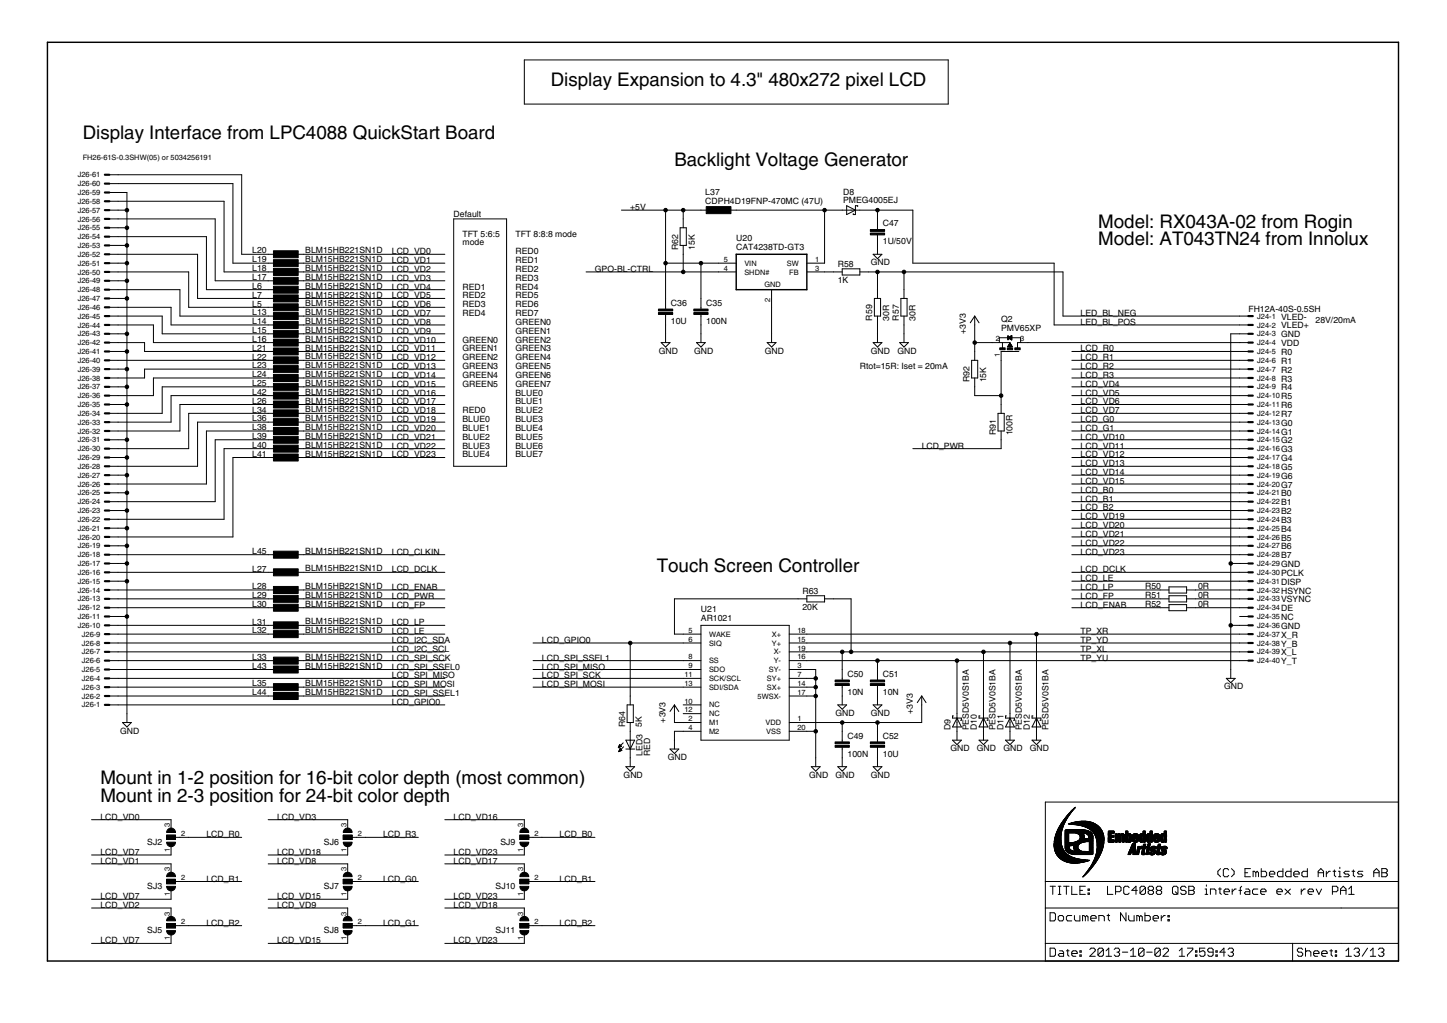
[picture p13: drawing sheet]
<svg xmlns="http://www.w3.org/2000/svg" width="297mm" height="210mm" viewBox="0 0 297 210" stroke-linecap="round" stroke-linejoin="round" font-family="sans-serif">
<defs><g id="words">
<g font-size="4.4">
<text x="113.1" y="17.7">Display Expansion to 4.3&quot; 480x272 pixel LCD</text>
<text x="17" y="28.6">Display Interface from LPC4088 QuickStart Board</text>
<text x="138.4" y="34">Backlight Voltage Generator</text>
<text x="225.5" y="46.7">Model: RX043A-02 from Rogin</text>
<text x="225.5" y="50.4">Model: AT043TN24 from Innolux</text>
<text x="134.8" y="117.4">Touch Screen Controller</text>
<text x="20.6" y="160.9">Mount in 1-2 position for 16-bit color depth (most common)</text>
<text x="20.6" y="164.6">Mount in 2-3 position for 24-bit color depth</text>
</g>
<g font-size="2.1">
<text x="144.8" y="41.8">CDPH4D19FNP-470MC (47U)</text>
<text x="144.8" y="40">L37</text>
<text x="173.1" y="41.8">PMEG4005EJ</text>
<text x="173.1" y="39.9">D8</text>
<text x="93.1" y="44.6">Default</text>
<text x="129.4" y="43.1">+5V</text>
<text x="181.2" y="46.5">C47</text>
<text x="51.8" y="53.8">L19</text>
<text x="51.8" y="52">L20</text>
<text x="62.7" y="53.8">BLM15HB221SN1D</text>
<text x="62.7" y="52">BLM15HB221SN1D</text>
<text x="80.4" y="54">LCD_VD1</text>
<text x="80.4" y="52.2">LCD_VD0</text>
<text x="94.9" y="48.6">TFT 5:6:5</text>
<text x="94.9" y="50.4">mode</text>
<text x="105.8" y="48.6">TFT 8:8:8 mode</text>
<text x="105.8" y="52.2">RED0</text>
<text x="105.8" y="54">RED1</text>
<text x="139.2" y="51.3" transform="rotate(-90 139.2 51.3)">R62</text>
<text x="142.6" y="51.3" transform="rotate(-90 142.6 51.3)">15K</text>
<text x="151.1" y="51.3">CAT4238TD-GT3</text>
<text x="151.1" y="49.5">U20</text>
<text x="181.2" y="50.1">1U/50V</text>
<text x="51.8" y="59.3">L6</text>
<text x="51.8" y="57.5">L17</text>
<text x="51.8" y="55.6">L18</text>
<text x="62.7" y="59.2">BLM15HB221SN1D</text>
<text x="62.7" y="57.4">BLM15HB221SN1D</text>
<text x="62.7" y="55.6">BLM15HB221SN1D</text>
<text x="80.4" y="59.4">LCD_VD4</text>
<text x="80.4" y="55.8">LCD_VD2</text>
<text x="80.4" y="57.6">LCD_VD3</text>
<text x="94.9" y="59.4">RED1</text>
<text x="105.8" y="55.8">RED2</text>
<text x="105.8" y="57.6">RED3</text>
<text x="105.8" y="59.4">RED4</text>
<text x="122.1" y="55.8">GPO-BL-CTRL</text>
<text x="172" y="58.2">1K</text>
<text x="172" y="54.7">R58</text>
<text x="178.8" y="54.4">GND</text>
<text x="51.8" y="61.1">L7</text>
<text x="51.8" y="62.9">L5</text>
<text x="51.8" y="64.7">L13</text>
<text x="62.7" y="61.1">BLM15HB221SN1D</text>
<text x="62.7" y="62.9">BLM15HB221SN1D</text>
<text x="62.7" y="64.7">BLM15HB221SN1D</text>
<text x="80.4" y="61.2">LCD_VD5</text>
<text x="80.4" y="64.9">LCD_VD7</text>
<text x="80.4" y="63.1">LCD_VD6</text>
<text x="94.9" y="61.2">RED2</text>
<text x="94.9" y="63.1">RED3</text>
<text x="94.9" y="64.9">RED4</text>
<text x="105.8" y="61.2">RED5</text>
<text x="105.8" y="63.1">RED6</text>
<text x="105.8" y="64.9">RED7</text>
<text x="137.7" y="62.8">C36</text>
<text x="145" y="62.8">C35</text>
<text x="179.1" y="65.8" transform="rotate(-90 179.1 65.8)">R59</text>
<text x="182.5" y="65.8" transform="rotate(-90 182.5 65.8)">30R</text>
<text x="184.5" y="65.8" transform="rotate(-90 184.5 65.8)">R57</text>
<text x="187.9" y="65.8" transform="rotate(-90 187.9 65.8)">30R</text>
<text x="221.8" y="64.9">LED_BL_NEG</text>
<text x="256.3" y="64">FH12A-40S-0.5SH</text>
<text x="263" y="65.6">VLED-</text>
<text x="51.8" y="66.5">L14</text>
<text x="51.8" y="68.3">L15</text>
<text x="51.8" y="70.1">L16</text>
<text x="51.8" y="72">L21</text>
<text x="62.7" y="66.5">BLM15HB221SN1D</text>
<text x="62.7" y="68.3">BLM15HB221SN1D</text>
<text x="62.7" y="70.1">BLM15HB221SN1D</text>
<text x="62.7" y="71.9">BLM15HB221SN1D</text>
<text x="80.4" y="70.3">LCD_VD10</text>
<text x="80.4" y="66.7">LCD_VD8</text>
<text x="80.4" y="68.5">LCD_VD9</text>
<text x="94.9" y="70.3">GREEN0</text>
<text x="105.8" y="66.7">GREEN0</text>
<text x="105.8" y="68.5">GREEN1</text>
<text x="105.8" y="70.3">GREEN2</text>
<text x="137.7" y="66.4">10U</text>
<text x="145" y="66.4">100N</text>
<text x="198.3" y="68.5" transform="rotate(-90 198.3 68.5)">+3V3</text>
<text x="205.5" y="67.9">PMV65XP</text>
<text x="205.5" y="66.1">Q2</text>
<text x="221.8" y="66.7">LED_BL_POS</text>
<text x="263" y="71">VDD</text>
<text x="263" y="67.4">VLED+</text>
<text x="263" y="69.2">GND</text>
<text x="270.1" y="66.3">28V/20mA</text>
<text x="51.8" y="73.8">L22</text>
<text x="51.8" y="75.6">L23</text>
<text x="51.8" y="77.4">L24</text>
<text x="62.7" y="73.7">BLM15HB221SN1D</text>
<text x="62.7" y="75.6">BLM15HB221SN1D</text>
<text x="62.7" y="77.4">BLM15HB221SN1D</text>
<text x="80.4" y="75.7">LCD_VD13</text>
<text x="80.4" y="77.6">LCD_VD14</text>
<text x="80.4" y="73.9">LCD_VD12</text>
<text x="80.4" y="72.1">LCD_VD11</text>
<text x="94.9" y="72.1">GREEN1</text>
<text x="94.9" y="73.9">GREEN2</text>
<text x="94.9" y="75.7">GREEN3</text>
<text x="94.9" y="77.6">GREEN4</text>
<text x="105.8" y="72.1">GREEN3</text>
<text x="105.8" y="73.9">GREEN4</text>
<text x="105.8" y="75.7">GREEN5</text>
<text x="105.8" y="77.6">GREEN6</text>
<text x="135.3" y="72.6">GND</text>
<text x="142.5" y="72.6">GND</text>
<text x="157" y="72.6">GND</text>
<text x="176.5" y="75.7">Rtot=15R: Iset = 20mA</text>
<text x="178.8" y="72.6">GND</text>
<text x="184.2" y="72.6">GND</text>
<text x="221.8" y="77.6">LCD_R3</text>
<text x="221.8" y="75.7">LCD_R2</text>
<text x="221.8" y="73.9">LCD_R1</text>
<text x="221.8" y="72.1">LCD_R0</text>
<text x="263" y="72.8">R0</text>
<text x="263" y="74.7">R1</text>
<text x="263" y="76.5">R2</text>
<text x="51.8" y="79.2">L25</text>
<text x="51.8" y="82.8">L26</text>
<text x="51.8" y="81">L42</text>
<text x="62.7" y="79.2">BLM15HB221SN1D</text>
<text x="62.7" y="82.8">BLM15HB221SN1D</text>
<text x="62.7" y="81">BLM15HB221SN1D</text>
<text x="80.4" y="79.4">LCD_VD15</text>
<text x="80.4" y="81.2">LCD_VD16</text>
<text x="80.4" y="83">LCD_VD17</text>
<text x="94.9" y="79.4">GREEN5</text>
<text x="105.8" y="79.4">GREEN7</text>
<text x="105.8" y="81.2">BLUE0</text>
<text x="105.8" y="83">BLUE1</text>
<text x="199" y="78.5" transform="rotate(-90 199 78.5)">R92</text>
<text x="202.4" y="78.5" transform="rotate(-90 202.4 78.5)">15K</text>
<text x="221.8" y="81.2">LCD_VD5</text>
<text x="221.8" y="83">LCD_VD6</text>
<text x="221.8" y="79.4">LCD_VD4</text>
<text x="263" y="78.3">R3</text>
<text x="263" y="80.1">R4</text>
<text x="263" y="81.9">R5</text>
<text x="263" y="83.7">R6</text>
<text x="51.8" y="84.6">L34</text>
<text x="51.8" y="86.5">L36</text>
<text x="51.8" y="88.3">L38</text>
<text x="62.7" y="84.6">BLM15HB221SN1D</text>
<text x="62.7" y="86.4">BLM15HB221SN1D</text>
<text x="62.7" y="88.2">BLM15HB221SN1D</text>
<text x="80.4" y="88.4">LCD_VD20</text>
<text x="80.4" y="84.8">LCD_VD18</text>
<text x="80.4" y="86.6">LCD_VD19</text>
<text x="94.9" y="84.8">RED0</text>
<text x="94.9" y="86.6">BLUE0</text>
<text x="94.9" y="88.4">BLUE1</text>
<text x="105.8" y="84.8">BLUE2</text>
<text x="105.8" y="86.6">BLUE3</text>
<text x="105.8" y="88.4">BLUE4</text>
<text x="204.4" y="89.3" transform="rotate(-90 204.4 89.3)">R91</text>
<text x="207.9" y="89.3" transform="rotate(-90 207.9 89.3)">100R</text>
<text x="221.8" y="84.8">LCD_VD7</text>
<text x="221.8" y="88.4">LCD_G1</text>
<text x="221.8" y="86.6">LCD_G0</text>
<text x="263" y="85.5">R7</text>
<text x="263" y="87.3">G0</text>
<text x="263" y="89.2">G1</text>
<text x="51.8" y="90.1">L39</text>
<text x="51.8" y="91.9">L40</text>
<text x="51.8" y="93.7">L41</text>
<text x="62.7" y="90.1">BLM15HB221SN1D</text>
<text x="62.7" y="91.9">BLM15HB221SN1D</text>
<text x="62.7" y="93.7">BLM15HB221SN1D</text>
<text x="80.4" y="90.2">LCD_VD21</text>
<text x="80.4" y="92.1">LCD_VD22</text>
<text x="80.4" y="93.9">LCD_VD23</text>
<text x="94.9" y="90.2">BLUE2</text>
<text x="94.9" y="92.1">BLUE3</text>
<text x="94.9" y="93.9">BLUE4</text>
<text x="105.8" y="90.2">BLUE5</text>
<text x="105.8" y="92.1">BLUE6</text>
<text x="105.8" y="93.9">BLUE7</text>
<text x="189.2" y="92.1">LCD_PWR</text>
<text x="221.8" y="95.7">LCD_VD13</text>
<text x="221.8" y="90.2">LCD_VD10</text>
<text x="221.8" y="93.9">LCD_VD12</text>
<text x="221.8" y="92.1">LCD_VD11</text>
<text x="263" y="91">G2</text>
<text x="263" y="92.8">G3</text>
<text x="263" y="94.6">G4</text>
<text x="221.8" y="97.5">LCD_VD14</text>
<text x="221.8" y="99.3">LCD_VD15</text>
<text x="221.8" y="101.1">LCD_B0</text>
<text x="263" y="96.4">G5</text>
<text x="263" y="98.2">G6</text>
<text x="263" y="100">G7</text>
<text x="263" y="101.8">B0</text>
<text x="221.8" y="106.6">LCD_VD19</text>
<text x="221.8" y="104.7">LCD_B2</text>
<text x="221.8" y="102.9">LCD_B1</text>
<text x="263" y="105.5">B2</text>
<text x="263" y="103.7">B1</text>
<text x="263" y="107.3">B3</text>
<text x="51.8" y="113.6">L45</text>
<text x="62.7" y="113.6">BLM15HB221SN1D</text>
<text x="80.4" y="113.8">LCD_CLKIN</text>
<text x="221.8" y="108.4">LCD_VD20</text>
<text x="221.8" y="110.2">LCD_VD21</text>
<text x="221.8" y="112">LCD_VD22</text>
<text x="221.8" y="113.8">LCD_VD23</text>
<text x="263" y="109.1">B4</text>
<text x="263" y="110.9">B5</text>
<text x="263" y="112.7">B6</text>
<text x="51.8" y="117.3">L27</text>
<text x="62.7" y="117.3">BLM15HB221SN1D</text>
<text x="80.4" y="117.4">LCD_DCLK</text>
<text x="221.8" y="119.2">LCD_LE</text>
<text x="221.8" y="117.4">LCD_DCLK</text>
<text x="263" y="114.5">B7</text>
<text x="263" y="116.3">GND</text>
<text x="263" y="118.2">PCLK</text>
<text x="263" y="120">DISP</text>
<text x="51.8" y="122.7">L29</text>
<text x="51.8" y="124.5">L30</text>
<text x="51.8" y="120.9">L28</text>
<text x="62.7" y="122.7">BLM15HB221SN1D</text>
<text x="62.7" y="124.5">BLM15HB221SN1D</text>
<text x="62.7" y="120.9">BLM15HB221SN1D</text>
<text x="80.4" y="124.7">LCD_FP</text>
<text x="80.4" y="122.9">LCD_PWR</text>
<text x="80.4" y="121.1">LCD_ENAB</text>
<text x="143.9" y="125.6">U21</text>
<text x="164.7" y="125.2">20K</text>
<text x="164.7" y="121.8">R63</text>
<text x="221.8" y="122.9">LCD_FP</text>
<text x="221.8" y="121.1">LCD_LP</text>
<text x="221.8" y="124.7">LCD_ENAB</text>
<text x="235.1" y="120.9">R50</text>
<text x="235.1" y="122.7">R51</text>
<text x="235.1" y="124.5">R52</text>
<text x="245.9" y="120.9">0R</text>
<text x="245.9" y="122.7">0R</text>
<text x="245.9" y="124.5">0R</text>
<text x="263" y="121.8">HSYNC</text>
<text x="263" y="123.6">VSYNC</text>
<text x="263" y="125.4">DE</text>
<text x="51.8" y="130">L32</text>
<text x="51.8" y="128.1">L31</text>
<text x="62.7" y="129.9">BLM15HB221SN1D</text>
<text x="62.7" y="128.1">BLM15HB221SN1D</text>
<text x="80.4" y="131.9">LCD_I2C_SDA</text>
<text x="80.4" y="130.1">LCD_LE</text>
<text x="80.4" y="128.3">LCD_LP</text>
<text x="111.3" y="131.9">LCD_GPIO0</text>
<text x="143.9" y="127.4">AR1021</text>
<text x="221.8" y="130.1">TP_XR</text>
<text x="221.8" y="131.9">TP_YD</text>
<text x="263" y="127.2">NC</text>
<text x="263" y="129">GND</text>
<text x="263" y="130.8">X_R</text>
<text x="51.8" y="135.4">L33</text>
<text x="51.8" y="137.2">L43</text>
<text x="62.7" y="135.4">BLM15HB221SN1D</text>
<text x="62.7" y="137.2">BLM15HB221SN1D</text>
<text x="80.4" y="135.6">LCD_SPI_SCK</text>
<text x="80.4" y="137.4">LCD_SPI_SSEL0</text>
<text x="80.4" y="133.7">LCD_I2C_SCL</text>
<text x="111.3" y="137.4">LCD_SPI_MISO</text>
<text x="111.3" y="135.6">LCD_SPI_SSEL1</text>
<text x="221.8" y="135.6">TP_YU</text>
<text x="221.8" y="133.7">TP_XL</text>
<text x="263" y="132.7">Y_B</text>
<text x="263" y="134.5">X_L</text>
<text x="263" y="136.3">Y_T</text>
<text x="51.8" y="140.8">L35</text>
<text x="51.8" y="142.6">L44</text>
<text x="62.7" y="140.8">BLM15HB221SN1D</text>
<text x="62.7" y="142.6">BLM15HB221SN1D</text>
<text x="80.4" y="141">LCD_SPI_MOSI</text>
<text x="80.4" y="139.2">LCD_SPI_MISO</text>
<text x="80.4" y="142.8">LCD_SPI_SSEL1</text>
<text x="111.3" y="141">LCD_SPI_MOSI</text>
<text x="111.3" y="139.2">LCD_SPI_SCK</text>
<text x="174" y="142.5">10N</text>
<text x="174" y="138.9">C50</text>
<text x="181.2" y="142.5">10N</text>
<text x="181.2" y="138.9">C51</text>
<text x="251.3" y="141.4">GND</text>
<text x="80.4" y="144.6">LCD_GPIO0</text>
<text x="128.3" y="149.2" transform="rotate(-90 128.3 149.2)">R64</text>
<text x="131.7" y="149.2" transform="rotate(-90 131.7 149.2)">5K</text>
<text x="136.6" y="148.2" transform="rotate(-90 136.6 148.2)">+3V3</text>
<text x="171.5" y="146.9">GND</text>
<text x="178.8" y="146.9">GND</text>
<text x="187.4" y="146.4" transform="rotate(-90 187.4 146.4)">+3V3</text>
<text x="195.1" y="149.9" transform="rotate(-90 195.1 149.9)">D9</text>
<text x="198.9" y="149.9" transform="rotate(-90 198.9 149.9)">PESD5V0S1BA</text>
<text x="200.5" y="149.9" transform="rotate(-90 200.5 149.9)">D10</text>
<text x="204.3" y="149.9" transform="rotate(-90 204.3 149.9)">PESD5V0S1BA</text>
<text x="206" y="149.9" transform="rotate(-90 206 149.9)">D11</text>
<text x="209.8" y="149.9" transform="rotate(-90 209.8 149.9)">PESD5V0S1BA</text>
<text x="211.4" y="149.9" transform="rotate(-90 211.4 149.9)">D12</text>
<text x="215.2" y="149.9" transform="rotate(-90 215.2 149.9)">PESD5V0S1BA</text>
<text x="24.7" y="150.5">GND</text>
<text x="131.9" y="155.1" transform="rotate(-90 131.9 155.1)">LED3</text>
<text x="133.5" y="155.1" transform="rotate(-90 133.5 155.1)">RED</text>
<text x="137.1" y="156">GND</text>
<text x="174" y="155.2">100N</text>
<text x="174" y="151.6">C49</text>
<text x="181.2" y="155.2">10U</text>
<text x="181.2" y="151.6">C52</text>
<text x="195.1" y="154.1">GND</text>
<text x="200.5" y="154.1">GND</text>
<text x="206" y="154.1">GND</text>
<text x="211.4" y="154.1">GND</text>
<text x="128" y="159.6">GND</text>
<text x="166.1" y="159.6">GND</text>
<text x="171.5" y="159.6">GND</text>
<text x="178.8" y="159.6">GND</text>
<text x="20.6" y="168.2">LCD_VD0</text>
<text x="30.2" y="173.4">SJ2</text>
<text x="42.4" y="171.8">LCD_R0</text>
<text x="56.9" y="168.2">LCD_VD3</text>
<text x="66.5" y="173.4">SJ6</text>
<text x="78.6" y="171.8">LCD_R3</text>
<text x="93.1" y="168.2">LCD_VD16</text>
<text x="102.7" y="173.4">SJ9</text>
<text x="114.9" y="171.8">LCD_B0</text>
<text x="20.6" y="175.4">LCD_VD7</text>
<text x="20.6" y="177.2">LCD_VD1</text>
<text x="56.9" y="175.4">LCD_VD18</text>
<text x="56.9" y="177.2">LCD_VD8</text>
<text x="93.1" y="175.4">LCD_VD23</text>
<text x="93.1" y="177.2">LCD_VD17</text>
<text x="20.6" y="184.5">LCD_VD7</text>
<text x="30.2" y="182.4">SJ3</text>
<text x="42.4" y="180.9">LCD_R1</text>
<text x="56.9" y="184.5">LCD_VD15</text>
<text x="66.5" y="182.4">SJ7</text>
<text x="78.6" y="180.9">LCD_G0</text>
<text x="93.1" y="184.5">LCD_VD23</text>
<text x="101.7" y="182.4">SJ10</text>
<text x="114.9" y="180.9">LCD_B1</text>
<text x="20.6" y="186.3">LCD_VD2</text>
<text x="30.2" y="191.5">SJ5</text>
<text x="42.4" y="189.9">LCD_R2</text>
<text x="56.9" y="186.3">LCD_VD9</text>
<text x="66.5" y="191.5">SJ8</text>
<text x="78.6" y="189.9">LCD_G1</text>
<text x="93.1" y="186.3">LCD_VD18</text>
<text x="101.7" y="191.5">SJ11</text>
<text x="114.9" y="189.9">LCD_B2</text>
<text x="20.6" y="193.6">LCD_VD7</text>
<text x="56.9" y="193.6">LCD_VD15</text>
<text x="93.1" y="193.6">LCD_VD23</text>
</g>
<g font-size="1.8">
<text x="17" y="32.8">FH26-61S-0.3SHW(05) or 5034256191</text>
<text x="16" y="41.8">J26-58</text>
<text x="16" y="40">J26-59</text>
<text x="16" y="38.2">J26-60</text>
<text x="16" y="36.4">J26-61</text>
<text x="16" y="47.3">J26-55</text>
<text x="16" y="45.5">J26-56</text>
<text x="16" y="43.7">J26-57</text>
<text x="16" y="52.7">J26-52</text>
<text x="16" y="50.9">J26-53</text>
<text x="16" y="49.1">J26-54</text>
<text x="148.6" y="53.7">5</text>
<text x="167.3" y="53.7">1</text>
<text x="16" y="60">J26-48</text>
<text x="16" y="58.2">J26-49</text>
<text x="16" y="56.3">J26-50</text>
<text x="16" y="54.5">J26-51</text>
<text x="148.6" y="55.5">4</text>
<text x="152.8" y="54.5">VIN</text>
<text x="152.8" y="56.3">SHDN#</text>
<text x="156.9" y="58.9">GND</text>
<text x="161.5" y="54.5">SW</text>
<text x="162" y="56.3">FB</text>
<text x="167.3" y="55.5">3</text>
<text x="16" y="65.4">J26-45</text>
<text x="16" y="63.6">J26-46</text>
<text x="16" y="61.8">J26-47</text>
<text x="158.1" y="61.9" transform="rotate(-90 158.1 61.9)">2</text>
<text x="258.1" y="65.4">J24-1</text>
<text x="16" y="70.8">J26-42</text>
<text x="16" y="69">J26-43</text>
<text x="16" y="67.2">J26-44</text>
<text x="204.4" y="70">2</text>
<text x="209.4" y="70">3</text>
<text x="258.1" y="67.2">J24-2</text>
<text x="258.1" y="69">J24-3</text>
<text x="258.1" y="70.8">J24-4</text>
<text x="16" y="76.3">J26-39</text>
<text x="16" y="74.5">J26-40</text>
<text x="16" y="72.7">J26-41</text>
<text x="205.3" y="73.2" transform="rotate(-90 205.3 73.2)">1</text>
<text x="258.1" y="72.7">J24-5</text>
<text x="258.1" y="74.5">J24-6</text>
<text x="258.1" y="76.3">J24-7</text>
<text x="16" y="83.5">J26-35</text>
<text x="16" y="81.7">J26-36</text>
<text x="16" y="79.9">J26-37</text>
<text x="16" y="78.1">J26-38</text>
<text x="258.1" y="78.1">J24-8</text>
<text x="258.1" y="79.9">J24-9</text>
<text x="258.1" y="81.7">J24-10</text>
<text x="258.1" y="83.5">J24-11</text>
<text x="16" y="89">J26-32</text>
<text x="16" y="87.2">J26-33</text>
<text x="16" y="85.3">J26-34</text>
<text x="258.1" y="85.3">J24-12</text>
<text x="258.1" y="87.2">J24-13</text>
<text x="258.1" y="89">J24-14</text>
<text x="16" y="94.4">J26-29</text>
<text x="16" y="92.6">J26-30</text>
<text x="16" y="90.8">J26-31</text>
<text x="258.1" y="90.8">J24-15</text>
<text x="258.1" y="92.6">J24-16</text>
<text x="258.1" y="94.4">J24-17</text>
<text x="16" y="101.7">J26-25</text>
<text x="16" y="99.8">J26-26</text>
<text x="16" y="98">J26-27</text>
<text x="16" y="96.2">J26-28</text>
<text x="258.1" y="96.2">J24-18</text>
<text x="258.1" y="98">J24-19</text>
<text x="258.1" y="99.8">J24-20</text>
<text x="258.1" y="101.7">J24-21</text>
<text x="16" y="107.1">J26-22</text>
<text x="16" y="105.3">J26-23</text>
<text x="16" y="103.5">J26-24</text>
<text x="258.1" y="103.5">J24-22</text>
<text x="258.1" y="105.3">J24-23</text>
<text x="258.1" y="107.1">J24-24</text>
<text x="16" y="112.5">J26-19</text>
<text x="16" y="110.7">J26-20</text>
<text x="16" y="108.9">J26-21</text>
<text x="258.1" y="108.9">J24-25</text>
<text x="258.1" y="110.7">J24-26</text>
<text x="258.1" y="112.5">J24-27</text>
<text x="16" y="119.8">J26-15</text>
<text x="16" y="118">J26-16</text>
<text x="16" y="116.2">J26-17</text>
<text x="16" y="114.4">J26-18</text>
<text x="258.1" y="114.4">J24-28</text>
<text x="258.1" y="116.2">J24-29</text>
<text x="258.1" y="118">J24-30</text>
<text x="258.1" y="119.8">J24-31</text>
<text x="16" y="125.2">J26-12</text>
<text x="16" y="123.4">J26-13</text>
<text x="16" y="121.6">J26-14</text>
<text x="258.1" y="121.6">J24-32</text>
<text x="258.1" y="123.4">J24-33</text>
<text x="258.1" y="125.2">J24-34</text>
<text x="16" y="128.9">J26-10</text>
<text x="16" y="127">J26-11</text>
<text x="16.8" y="130.7">J26-9</text>
<text x="141.4" y="129.9">5</text>
<text x="141.4" y="131.7">6</text>
<text x="145.5" y="130.7">WAKE</text>
<text x="158.4" y="130.7">X+</text>
<text x="163.7" y="129.9">18</text>
<text x="163.7" y="131.7">15</text>
<text x="258.1" y="127">J24-35</text>
<text x="258.1" y="128.9">J24-36</text>
<text x="258.1" y="130.7">J24-37</text>
<text x="16.8" y="137.9">J26-5</text>
<text x="16.8" y="136.1">J26-6</text>
<text x="16.8" y="134.3">J26-7</text>
<text x="16.8" y="132.5">J26-8</text>
<text x="141.4" y="135.3">8</text>
<text x="141.4" y="137.1">9</text>
<text x="145.5" y="132.5">SIQ</text>
<text x="145.5" y="136.1">SS</text>
<text x="145.5" y="137.9">SDO</text>
<text x="157.8" y="137.9">SY-</text>
<text x="158.4" y="132.5">Y+</text>
<text x="158.8" y="134.3">X-</text>
<text x="158.8" y="136.1">Y-</text>
<text x="163.7" y="133.5">19</text>
<text x="163.7" y="135.3">16</text>
<text x="163.7" y="137.1">3</text>
<text x="258.1" y="132.5">J24-38</text>
<text x="258.1" y="134.3">J24-39</text>
<text x="258.1" y="136.1">J24-40</text>
<text x="16.8" y="143.4">J26-2</text>
<text x="16.8" y="141.5">J26-3</text>
<text x="16.8" y="139.7">J26-4</text>
<text x="140.5" y="140.7">13</text>
<text x="140.5" y="138.9">11</text>
<text x="145.5" y="141.5">SDI/SDA</text>
<text x="145.5" y="139.7">SCK/SCL</text>
<text x="155.5" y="143.3">5WSX-</text>
<text x="157.4" y="139.7">SY+</text>
<text x="157.4" y="141.5">SX+</text>
<text x="163.7" y="138.9">7</text>
<text x="163.7" y="140.7">14</text>
<text x="163.7" y="142.6">17</text>
<text x="16.8" y="145.2">J26-1</text>
<text x="140.5" y="146.2">12</text>
<text x="140.5" y="144.4">10</text>
<text x="141.4" y="148">2</text>
<text x="141.4" y="149.8">4</text>
<text x="145.5" y="147">NC</text>
<text x="145.5" y="148.8">M1</text>
<text x="145.5" y="145.2">NC</text>
<text x="157.1" y="148.8">VDD</text>
<text x="163.7" y="149.8">20</text>
<text x="163.7" y="148">1</text>
<text x="145.5" y="150.6">M2</text>
<text x="157.3" y="150.6">VSS</text>
<text x="34.9" y="169.7" transform="rotate(-90 34.9 169.7)">3</text>
<text x="37.2" y="171.6">2</text>
<text x="71.1" y="169.7" transform="rotate(-90 71.1 169.7)">3</text>
<text x="73.4" y="171.6">2</text>
<text x="107.4" y="169.7" transform="rotate(-90 107.4 169.7)">3</text>
<text x="109.7" y="171.6">2</text>
<text x="34.9" y="178.8" transform="rotate(-90 34.9 178.8)">3</text>
<text x="34.9" y="174.7" transform="rotate(-90 34.9 174.7)">1</text>
<text x="71.1" y="178.8" transform="rotate(-90 71.1 178.8)">3</text>
<text x="71.1" y="174.7" transform="rotate(-90 71.1 174.7)">1</text>
<text x="107.4" y="178.8" transform="rotate(-90 107.4 178.8)">3</text>
<text x="107.4" y="174.7" transform="rotate(-90 107.4 174.7)">1</text>
<text x="34.9" y="183.8" transform="rotate(-90 34.9 183.8)">1</text>
<text x="37.2" y="180.6">2</text>
<text x="71.1" y="183.8" transform="rotate(-90 71.1 183.8)">1</text>
<text x="73.4" y="180.6">2</text>
<text x="107.4" y="183.8" transform="rotate(-90 107.4 183.8)">1</text>
<text x="109.7" y="180.6">2</text>
<text x="34.9" y="187.9" transform="rotate(-90 34.9 187.9)">3</text>
<text x="37.2" y="189.7">2</text>
<text x="71.1" y="187.9" transform="rotate(-90 71.1 187.9)">3</text>
<text x="73.4" y="189.7">2</text>
<text x="107.4" y="187.9" transform="rotate(-90 107.4 187.9)">3</text>
<text x="109.7" y="189.7">2</text>
<text x="34.9" y="192.9" transform="rotate(-90 34.9 192.9)">1</text>
<text x="71.1" y="192.9" transform="rotate(-90 71.1 192.9)">1</text>
<text x="107.4" y="192.9" transform="rotate(-90 107.4 192.9)">1</text>
</g>
</g></defs>
<g fill="#000" stroke="#000" stroke-width=".21">
<path d="M107.6 12.3h87zM194.6 12.3v9.1zM22.4 39.5h1.8zM22.4 37.7h1.8zM22.4 35.9h1.8zM24.2 39.5h1.9zM26.1 39.5v3.6zM24.2 37.7h23.6zM24.2 35.9h25.4zM107.6 12.3v9.1zM107.6 21.4h87zM22.4 59.4h1.8z"/>
<path d="M22.4 57.6h1.8zM22.4 55.8h1.8zM22.4 54h1.8zM22.4 52.2h1.8zM22.4 50.4h1.8zM22.4 48.6h1.8zM22.4 46.7h1.8zM22.4 44.9h1.8zM22.4 43.1h1.8zM22.4 41.3h1.8zM24.2 57.6h1.9zM24.2 54h1.9z"/>
<path d="M24.2 50.4h1.9zM24.2 46.7h1.9zM24.2 43.1h1.9zM26.1 43.1v3.6zM26.1 46.7v3.7zM26.1 50.4v3.6zM26.1 54v3.6zM26.1 57.6v3.6zM24.2 59.4h12.7zM24.2 55.8h14.5zM24.2 52.2h16.4zM42.4 48.6v10.8z"/>
<path d="M24.2 48.6h18.2zM44.2 44.9v12.7zM24.2 44.9h20zM46 41.3v14.5zM24.2 41.3h21.8zM47.8 37.7v16.3zM49.6 35.9v16.3zM55.1 59.4h1.8zM55.1 57.6h1.8zM55.1 55.8h1.8zM55.1 54h1.8zM55.1 52.2h1.8z"/>
<path d="M49.6 52.2h5.5zM47.8 54h7.3zM46 55.8h9.1zM44.2 57.6h10.9zM42.4 59.4h12.7zM60.5 59.4h1.8zM60.5 57.6h1.8zM60.5 55.8h1.8zM60.5 54h1.8zM60.5 52.2h1.8zM62.3 59.4h29zM62.3 57.6h29z"/>
<path d="M62.3 54h29zM62.3 55.8h29zM62.3 52.2h29zM93.1 44.9h10.9zM104 44.9v50.8zM120.3 55.8h20zM136.6 54v7.2zM136.6 43.1v10.9zM127.6 43.1h9zM139.6 46.7v3.7zM140.3 44.9v1.8zM140.3 50.4v1.8z"/>
<path d="M140.3 43.1v1.8zM136.6 43.1h3.7zM140.3 55.8h7.2zM140.3 52.2v3.6zM140.9 46.7v3.7zM139.6 46.7h1.3zM139.6 50.4h1.3zM143.9 43.1h1.8zM140.3 43.1h3.6zM143.9 54v7.2zM136.6 54h7.3zM147.5 54h3.6z"/>
<path d="M147.5 55.8h3.6zM143.9 54h3.6zM149.3 43.1h1.8zM165.6 54h3.7zM165.6 55.8h3.7zM151.1 43.1h18.2zM169.3 43.1v10.9zM171.1 55.8h1.8zM169.3 55.8h1.8zM172.9 56.4h3.6zM172.9 55.2v1.2zM172.9 43.1h1.8z"/>
<path d="M169.3 43.1h3.6zM173.8 44l1.8-.9zM173.8 42.2v1.8zM175.2 43.8v.2zM173.8 42.2l1.8 .9zM175.6 42.2v.9zM175.6 43.1v.9zM175.2 44h.4zM175.6 42.2h.5zM176.1 42.2v.2zM172.9 55.2h3.6zM176.5 55.2v1.2z"/>
<path d="M174.7 43.1h1.8zM176.5 43.1h3.6zM176.5 55.8h1.8zM178.3 55.8h1.8zM179.2 52.2h1.8zM180.1 59.4v1.8zM180.1 44.9v1.8zM180.1 48.6v1.8zM180.1 46.7v.4zM180.1 48.2v.4zM180.1 50.4v1.8zM179.2 52.2l.9 .9z"/>
<path d="M180.1 43.1h7.3zM180.1 43.1v1.8zM180.1 55.8h5.5zM180.1 55.8v3.6zM181 52.2l-.9 .9zM185.6 59.4v1.8zM185.6 55.8v3.6zM187.4 43.1v10.9zM187.4 54h29zM185.6 55.8h32.6zM22.4 79.4h1.8zM22.4 77.6h1.8z"/>
<path d="M22.4 75.7h1.8zM22.4 73.9h1.8zM22.4 72.1h1.8zM22.4 70.3h1.8zM22.4 68.5h1.8zM22.4 66.7h1.8zM22.4 64.9h1.8zM22.4 63.1h1.8zM22.4 61.2h1.8zM24.2 79.4h1.9zM24.2 75.7h1.9zM24.2 72.1h1.9z"/>
<path d="M24.2 68.5h1.9zM24.2 61.2h1.9zM26.1 61.2v7.3zM26.1 68.5v3.6zM26.1 72.1v3.6zM26.1 75.7v3.7zM26.1 79.4v3.6zM29.7 70.3v1.8zM24.2 70.3h5.5zM29.7 75.7v1.9zM24.2 77.6h5.5zM31.5 66.7v3.6z"/>
<path d="M24.2 66.7h7.3zM31.5 77.6v3.6zM33.3 64.9v3.6zM24.2 64.9h9.1zM33.3 79.4v5.4zM35.1 63.1v3.6zM24.2 63.1h10.9zM36.9 59.4v5.5zM38.7 55.8v7.3zM40.6 52.2v9zM55.1 61.2h1.8zM55.1 63.1h1.8z"/>
<path d="M55.1 64.9h1.8zM55.1 66.7h1.8zM55.1 68.5h1.8zM55.1 70.3h1.8zM55.1 72.1h1.8zM55.1 73.9h1.8zM55.1 75.7h1.8zM55.1 77.6h1.8zM55.1 79.4h1.8zM40.6 61.2h14.5zM38.7 63.1h16.4zM36.9 64.9h18.2z"/>
<path d="M35.1 66.7h20zM33.3 68.5h21.8zM31.5 70.3h23.6zM29.7 72.1h25.4zM24.2 73.9h30.9zM29.7 75.7h25.4zM31.5 77.6h23.6zM33.3 79.4h21.8zM60.5 61.2h1.8zM60.5 63.1h1.8zM60.5 64.9h1.8zM60.5 66.7h1.8z"/>
<path d="M60.5 68.5h1.8zM60.5 70.3h1.8zM60.5 72.1h1.8zM60.5 73.9h1.8zM60.5 75.7h1.8zM60.5 77.6h1.8zM60.5 79.4h1.8zM62.3 75.7h29zM62.3 77.6h29zM62.3 61.2h29zM62.3 70.3h29zM62.3 79.4h29z"/>
<path d="M62.3 73.9h29zM62.3 72.1h29zM62.3 64.9h29zM62.3 63.1h29zM62.3 66.7h29zM62.3 68.5h29zM135.7 70.3h1.8zM136.6 61.2v1.9zM136.6 64.9v1.8zM136.6 63.1v.3zM136.6 64.5v.4zM136.6 68.5v1.8z"/>
<path d="M135.7 70.3l.9 .9zM136.6 66.7v1.8zM137.5 70.3l-.9 .9zM143 70.3h1.8zM143.9 68.5v1.8zM143 70.3l.9 .9zM143.9 61.2v1.9zM143.9 64.9v1.8zM143.9 63.1v.3zM143.9 64.5v.4zM143.9 66.7v1.8zM144.8 70.3l-.9 .9z"/>
<path d="M157.5 70.3h1.8zM158.4 68.5v1.8zM157.5 70.3l.9 .9zM158.4 59.4v3.7zM158.4 63.1v5.4zM159.3 70.3l-.9 .9zM179.2 70.3h1.8zM179.5 61.2v3.7zM180.1 64.9v1.8zM180.1 68.5v1.8zM179.2 70.3l.9 .9zM180.1 66.7v1.8z"/>
<path d="M180.8 61.2v3.7zM179.5 61.2h1.3zM179.5 64.9h1.3zM181 70.3l-.9 .9zM184.7 70.3h1.8zM184.9 61.2v3.7zM185.6 64.9v1.8zM185.6 68.5v1.8zM184.7 70.3l.9 .9zM185.6 66.7v1.8zM186.2 61.2v3.7zM184.9 61.2h1.3z"/>
<path d="M184.9 64.9h1.3zM186.5 70.3l-.9 .9zM199.5 73.9v3.7zM200.1 72.1v1.8zM200.1 77.6v1.8zM200.1 64.9v1.8zM200.1 64.9l-.9 1.3zM200.1 70.3h3.6zM200.1 70.3v1.8zM200.1 66.7v3.6zM200.1 79.4v1.8zM200.7 73.9v3.7z"/>
<path d="M199.5 73.9h1.2zM199.5 77.6h1.2zM200.1 64.9l.9 1.3zM203.7 70.3h1.8zM205.1 69.3v1zM205.5 72.1v1.8zM205.5 72.1h3.6zM205.8 70.3v1.1zM205.5 70.3h.3zM206.9 71.1h.9zM206.9 71h.8zM205.1 69.3h1.9z"/>
<path d="M207 71h.7zM207 69.3l.7 .5zM207 69.3h.7zM207 70.9h.6zM207.1 70.8h.5zM207.1 69.4h.6zM207.1 69.2h.6zM207.1 70.7h.4zM207.2 70.7h.3zM207.2 70.6h.3zM207.2 69.4h.5zM207.2 69.2h.5z"/>
<path d="M207.2 70.5h.2zM207.2 69.5h.5zM207.3 70.5h.1zM207.3 69.1h.4zM207.3 69.5h.4zM207.3 70.3v1.2zM205.8 70.3h1.5zM207.3 70.4l-.4 .7zM207.4 69.6h.3zM207.4 69h.3zM207.5 69h.2zM207.5 69.6h.2z"/>
<path d="M207.6 69.7h.1zM207.7 68.9v.9zM207 69.3l.7-.4zM207.3 70.4l.5 .7zM208.9 70.3v1.1zM208.9 70.3h.2zM209.5 69.3v1zM207.6 69.3h1.9zM209.1 70.3h1.8zM216.4 54v12.7zM218.2 55.8v9.1zM220 79.4h34.5z"/>
<path d="M220 77.6h34.5zM220 73.9h34.5zM254.5 64.9h1.8zM254.5 66.7h1.8zM254.5 68.5h1.8zM254.5 70.3h1.8zM254.5 72.1h1.8zM254.5 73.9h1.8zM254.5 75.7h1.8zM254.5 77.6h1.8zM254.5 79.4h1.8zM252.6 68.5h1.9z"/>
<path d="M216.4 66.7h38.1zM218.2 64.9h36.3zM220 75.7h34.5zM220 72.1h34.5zM210.9 70.3h43.6zM22.4 99.3h1.8zM22.4 97.5h1.8zM22.4 95.7h1.8zM22.4 93.9h1.8zM22.4 92.1h1.8zM22.4 90.2h1.8zM22.4 88.4h1.8z"/>
<path d="M22.4 86.6h1.8zM22.4 84.8h1.8zM22.4 83h1.8zM22.4 81.2h1.8zM24.2 90.2h1.9zM24.2 93.9h1.9zM24.2 97.5h1.9zM24.2 83h1.9zM26.1 83v7.2zM26.1 90.2v3.7zM26.1 93.9v3.6zM26.1 97.5v3.6z"/>
<path d="M24.2 81.2h7.3zM24.2 84.8h9.1zM35.1 81.2v5.4zM24.2 86.6h10.9zM36.9 83v5.4zM24.2 88.4h12.7zM38.7 84.8v7.3zM24.2 92.1h14.5zM40.6 86.6v9.1zM24.2 95.7h16.4zM42.4 88.4v10.9zM24.2 99.3h18.2z"/>
<path d="M44.2 90.2v12.7zM46 92.1v14.5zM47.8 93.9v16.3zM55.1 83h1.8zM55.1 84.8h1.8zM55.1 86.6h1.8zM55.1 88.4h1.8zM55.1 90.2h1.8zM55.1 92.1h1.8zM55.1 93.9h1.8zM55.1 81.2h1.8zM35.1 81.2h20z"/>
<path d="M36.9 83h18.2zM38.7 84.8h16.4zM40.6 86.6h14.5zM42.4 88.4h12.7zM44.2 90.2h10.9zM46 92.1h9.1zM47.8 93.9h7.3zM60.5 83h1.8zM60.5 84.8h1.8zM60.5 86.6h1.8zM60.5 88.4h1.8zM60.5 90.2h1.8z"/>
<path d="M60.5 92.1h1.8zM60.5 93.9h1.8zM60.5 81.2h1.8zM62.3 88.4h29zM62.3 90.2h29zM62.3 92.1h29zM62.3 93.9h29zM62.3 84.8h29zM62.3 86.6h29zM62.3 81.2h29zM62.3 83h29zM93.1 44.9v50.8z"/>
<path d="M93.1 95.7h10.9zM200.1 81.2h5.4zM204.9 84.8v3.6zM205.5 83v1.8zM205.5 88.4v1.8zM205.5 90.2v1.9zM187.4 92.1h18.1zM205.5 81.2v1.8zM205.5 73.9v7.3zM206.1 84.8v3.6zM204.9 84.8h1.2zM204.9 88.4h1.2z"/>
<path d="M220 90.2h34.5zM254.5 81.2h1.8zM254.5 83h1.8zM254.5 84.8h1.8zM254.5 86.6h1.8zM254.5 88.4h1.8zM254.5 90.2h1.8zM254.5 92.1h1.8zM254.5 93.9h1.8zM254.5 95.7h1.8zM254.5 97.5h1.8zM254.5 99.3h1.8z"/>
<path d="M220 95.7h34.5zM220 97.5h34.5zM220 81.2h34.5zM220 99.3h34.5zM220 93.9h34.5zM220 92.1h34.5zM220 84.8h34.5zM220 83h34.5zM220 88.4h34.5zM220 86.6h34.5zM22.4 119.3h1.8zM22.4 117.4h1.8z"/>
<path d="M22.4 115.6h1.8zM22.4 113.8h1.8zM22.4 112h1.8zM22.4 110.2h1.8zM22.4 108.4h1.8zM22.4 106.6h1.8zM22.4 104.8h1.8zM22.4 102.9h1.8zM22.4 101.1h1.8zM24.2 119.3h1.9zM24.2 115.6h1.9zM24.2 112h1.9z"/>
<path d="M24.2 108.4h1.9zM24.2 104.8h1.9zM24.2 101.1h1.9zM24.2 117.4h30.9zM26.1 101.1v3.7zM26.1 104.8v3.6zM26.1 108.4v3.6zM26.1 112v3.6zM26.1 115.6v3.7zM26.1 119.3v7.2zM24.2 102.9h20zM24.2 106.6h21.8z"/>
<path d="M24.2 110.2h23.6zM55.1 117.4h1.8zM55.1 113.8h1.8zM24.2 113.8h30.9zM60.5 117.4h1.8zM60.5 113.8h1.8zM62.3 117.4h29zM62.3 113.8h29zM220 104.8h34.5zM252.6 115.6v12.7zM252.6 68.5v47.1zM254.5 101.1h1.8z"/>
<path d="M254.5 102.9h1.8zM254.5 104.8h1.8zM254.5 106.6h1.8zM254.5 108.4h1.8zM254.5 110.2h1.8zM254.5 112h1.8zM254.5 113.8h1.8zM254.5 115.6h1.8zM254.5 117.4h1.8zM254.5 119.3h1.8zM252.6 115.6h1.9zM220 108.4h34.5z"/>
<path d="M220 110.2h34.5zM220 112h34.5zM220 113.8h34.5zM220 106.6h34.5zM220 119.3h34.5zM220 117.4h34.5zM220 102.9h34.5zM220 101.1h34.5zM22.4 139.2h1.8zM22.4 137.4h1.8zM22.4 135.6h1.8zM22.4 133.8h1.8z"/>
<path d="M22.4 131.9h1.8zM22.4 130.1h1.8zM22.4 128.3h1.8zM22.4 126.5h1.8zM22.4 124.7h1.8zM22.4 122.9h1.8zM22.4 121.1h1.8zM24.2 126.5h1.9zM24.2 133.8h67.1zM24.2 121.1h30.9zM24.2 137.4h30.9zM24.2 135.6h30.9z"/>
<path d="M26.1 126.5v19.9zM55.1 122.9h1.8zM55.1 130.1h1.8zM55.1 124.7h1.8zM55.1 121.1h1.8zM55.1 128.3h1.8zM55.1 135.6h1.8zM55.1 137.4h1.8zM24.2 122.9h30.9zM24.2 124.7h30.9zM24.2 128.3h30.9zM24.2 130.1h30.9z"/>
<path d="M60.5 122.9h1.8zM60.5 130.1h1.8zM60.5 124.7h1.8zM60.5 121.1h1.8zM60.5 128.3h1.8zM60.5 135.6h1.8zM60.5 137.4h1.8zM62.3 135.6h29zM62.3 137.4h29zM62.3 130.1h29zM62.3 124.7h29zM62.3 128.3h29z"/>
<path d="M24.2 139.2h67.1zM24.2 131.9h67.1zM62.3 122.9h29zM62.3 121.1h29zM109.4 131.9h20zM138.5 122.9v7.2zM138.5 130.1h1.8zM140.3 130.1h3.6zM140.3 131.9h3.6zM140.3 139.2h3.6zM140.3 135.6h3.6zM140.3 137.4h3.6z"/>
<path d="M109.4 139.2h30.9zM129.4 131.9h10.9zM109.4 137.4h30.9zM109.4 135.6h30.9zM143.9 128.3v23.6zM143.9 128.3h18.1zM163.8 122.9h1.8zM138.5 122.9h25.3zM162 130.1h3.6zM162 131.9h3.6zM162 133.8h3.6zM162 135.6h3.6z"/>
<path d="M162 137.4h3.6zM162 139.2h3.6zM165.6 123.5h3.7zM165.6 122.2v1.3zM165.6 137.4h1.8zM165.6 139.2h1.8zM165.6 133.8h7.3zM167.4 137.4v1.8zM167.4 139.2v1.8zM165.6 122.2h3.7zM169.3 122.2v1.3zM169.3 122.9h1.8z"/>
<path d="M172.9 137.4v1.8zM172.9 139.2v.4zM172.9 133.8h1.8zM172.9 133.8v3.6zM171.1 122.9h3.6zM174.7 122.9v10.9zM174.7 133.8h27.2zM180.1 137.4v1.8zM180.1 139.2v.4zM165.6 135.6h14.5zM180.1 135.6v1.8zM180.1 135.6h16.3z"/>
<path d="M201.9 133.8h52.6zM165.6 131.9h41.7zM207.3 131.9h47.2zM165.6 130.1h47.2zM238.1 121.1h1.9zM238.1 122.9h1.9zM238.1 124.7h1.9zM220 122.9h18.1zM220 121.1h18.1zM220 124.7h18.1zM240 121.7h3.6zM240 120.4v1.3z"/>
<path d="M240 123.5h3.6zM240 122.2v1.3zM240 125.3h3.6zM240 124.1v1.2zM240 120.4h3.6zM243.6 120.4v1.3zM240 122.2h3.6zM243.6 122.2v1.3zM240 124.1h3.6zM243.6 124.1v1.2zM243.6 121.1h1.8zM243.6 122.9h1.8z"/>
<path d="M243.6 124.7h1.8zM245.4 121.1h9.1zM245.4 122.9h9.1zM245.4 124.7h9.1zM251.7 139.2h1.9zM252.6 137.4v1.8zM252.6 128.3v9.1zM252.6 140.1l1-.9zM254.5 121.1h1.8zM254.5 122.9h1.8zM254.5 124.7h1.8zM254.5 126.5h1.8z"/>
<path d="M254.5 128.3h1.8zM254.5 130.1h1.8zM254.5 131.9h1.8zM254.5 133.8h1.8zM254.5 135.6h1.8zM252.6 128.3h1.9zM212.8 130.1h41.7zM196.4 135.6h58.1zM22.4 144.6h1.8zM22.4 142.8h1.8zM22.4 141h1.8zM24.2 144.6h67.1z"/>
<path d="M24.2 142.8h30.9zM24.2 141h30.9zM25.1 148.3h1.9zM26.1 146.4v1.9zM25.1 148.3l1 .9zM26.1 149.2l.9-.9zM55.1 141h1.8zM55.1 142.8h1.8zM60.5 141h1.8zM60.5 142.8h1.8zM62.3 141h29zM62.3 142.8h29z"/>
<path d="M127.2 152.8l-.3 .6zM127 153.3h.2zM127 153.2h.4zM127.3 153.6l-.3 .6zM127 153.1h.6zM127.1 154.1h.1zM127.1 153.1h.4zM127.1 154.1h.3zM127.1 153h.3zM127.1 154h.5zM127.1 152.9h.2zM127.1 153.9h.5z"/>
<path d="M127.2 153.8h.3zM127.2 152.8l.4 .3zM127.3 153.7h.1zM127.3 153.6l.4 .4zM126.9 153.4l.7-.3zM127 154.2l.7-.2zM127.9 152.4l-1 1zM128 153.2l-1 1zM128.5 157.3h1.8zM128.7 144.6v3.7zM129.4 142.8v1.8zM129.4 148.3v1.8z"/>
<path d="M129.4 155.5v1.8zM128.5 157.3l.9 .9zM128.5 151.9l.9 1.8zM128.5 153.7h.9zM129.4 153.7v1.8zM129.4 150.1v1.8zM128.5 151.9h.9zM129.4 151.9v1.8zM129.4 131.9v10.9zM130 144.6v3.7zM128.7 144.6h1.3zM128.7 148.3h1.3z"/>
<path d="M130.3 157.3l-.9 .9zM130.3 151.9l-.9 1.8zM129.4 153.7h.9zM129.4 151.9h.9zM137.5 153.7h1.8zM138.5 151.9v1.8zM137.5 153.7l1 .9zM138.5 144.6v1.8zM138.5 144.6l-1 1.4zM138.5 150.1v1.8zM138.5 146.4v1.9zM139.3 153.7l-.8 .9z"/>
<path d="M138.5 144.6l.8 1.4zM140.3 146.4h3.6zM140.3 141h3.6zM140.3 148.3h3.6zM140.3 144.6h3.6zM140.3 150.1h3.6zM138.5 150.1h1.8zM138.5 148.3h1.8zM109.4 141h30.9zM143.9 151.9h18.1zM162 128.3v23.6zM162 150.1h3.6z"/>
<path d="M162 148.3h3.6zM162 141h3.6zM162 142.8h3.6zM165.6 150.1h1.8zM165.6 141h1.8zM165.6 142.8h1.8zM165.6 148.3h7.3zM166.5 157.3h1.9zM167.4 155.5v1.8zM166.5 157.3l.9 .9zM167.4 150.1v5.4zM167.4 141v1.8z"/>
<path d="M167.4 142.8v7.3zM168.4 157.3l-1 .9zM172 157.3h1.8zM172 144.6h1.8zM172.9 150.1v1.8zM172.9 153.7v1.8zM172.9 151.9v.3zM172.9 153.3v.4zM172.9 155.5v1.8zM172 157.3l.9 .9zM172.9 141v1.8zM172.9 140.6v.4z"/>
<path d="M172.9 142.8v1.8zM172 144.6l.9 .9zM172.9 148.3v1.8zM172.9 148.3h7.2zM173.8 157.3l-.9 .9zM172.9 145.5l.9-.9zM179.2 157.3h1.8zM179.2 144.6h1.8zM180.1 155.5v1.8zM179.2 157.3l.9 .9zM180.1 141v1.8zM180.1 140.6v.4z"/>
<path d="M180.1 142.8v1.8zM179.2 144.6l.9 .9zM180.1 150.1v1.8zM180.1 153.7v1.8zM180.1 151.9v.3zM180.1 153.3v.4zM180.1 148.3v1.8zM180.1 148.3h9.1zM181 157.3l-.9 .9zM180.1 145.5l.9-.9zM189.2 142.8v1.8zM189.2 142.8l-.9 1.4z"/>
<path d="M189.2 144.6v3.7zM189.2 142.8l.9 1.4zM195.5 151.9h1.9zM195.5 146.9v.4zM195.5 147.3h.9zM195.5 149.2h1.9zM195.5 146.9h.2zM196.4 150.1v1.8zM195.5 151.9l.9 .9zM196.4 148.3v1.8zM196.4 146.4v1.9zM196.4 147.3l-.9 1.9z"/>
<path d="M196.4 147.3h1zM196.4 135.6v10.8zM197.2 147.8h.2zM197.4 151.9l-1 .9zM196.4 147.3l1 1.9zM197.4 147.3v.5zM201 146.9v.4zM201 147.3h.9zM201 149.2h1.8zM201 146.9h.2zM201 151.9h1.8zM201.9 148.3v1.8z"/>
<path d="M201.9 146.4v1.9zM201.9 147.3l-.9 1.9zM201.9 147.3h.9zM201.9 150.1v1.8zM201 151.9l.9 .9zM201.9 133.8v12.6zM202.6 147.8h.2zM201.9 147.3l.9 1.9zM202.8 147.3v.5zM202.8 151.9l-.9 .9zM206.4 146.9v.4zM206.4 147.3h.9z"/>
<path d="M206.4 149.2h1.8zM206.4 146.9h.2zM206.4 151.9h1.8zM207.3 148.3v1.8zM207.3 146.4v1.9zM207.3 147.3l-.9 1.9zM207.3 147.3h.9zM207.3 150.1v1.8zM206.4 151.9l.9 .9zM207.3 131.9v14.5zM208 147.8h.2zM207.3 147.3l.9 1.9z"/>
<path d="M208.2 147.3v.5zM208.2 151.9l-.9 .9zM211.9 146.9v.4zM211.9 147.3h.9zM211.9 149.2h1.8zM211.9 146.9h.1zM211.9 151.9h1.8zM212.8 148.3v1.8zM212.8 146.4v1.9zM212.8 147.3l-.9 1.9zM212.8 147.3h.9zM212.8 150.1v1.8z"/>
<path d="M211.9 151.9l.9 .9zM212.8 130.1v16.3zM213.5 147.8h.2zM212.8 147.3l.9 1.9zM213.7 147.3v.5zM213.7 151.9l-.9 .9zM251.7 139.2l.9 .9zM18.8 177.2h16.3zM34.2 171.4h1.8zM34.2 171.4v.9zM35.1 168.2v1.8zM35.1 173.6v1.8z"/>
<path d="M35.1 177.2v1.9zM18.8 175.4h16.3zM18.8 168.2h16.3zM36 171.4v.4zM36 171.8v.5zM34.2 172.3h1.8zM36 171.8h.9zM36.9 171.8h1.8zM38.7 171.8h10.9zM55.1 168.2h16.3zM55.1 177.2h16.3zM70.5 171.4h1.8z"/>
<path d="M70.5 171.4v.9zM71.4 168.2v1.8zM71.4 173.6v1.8zM71.4 177.2v1.9zM55.1 175.4h16.3zM72.3 171.4v.4zM72.3 171.8v.5zM70.5 172.3h1.8zM72.3 171.8h.9zM73.2 171.8h1.8zM75 171.8h10.9zM91.3 168.2h16.3z"/>
<path d="M91.3 177.2h16.3zM106.7 171.4h1.8zM106.7 171.4v.9zM107.6 168.2v1.8zM107.6 173.6v1.8zM107.6 177.2v1.9zM91.3 175.4h16.3zM108.5 171.4v.4zM108.5 171.8v.5zM106.7 172.3h1.8zM108.5 171.8h.9zM109.4 171.8h1.9z"/>
<path d="M111.3 171.8h10.8zM250 178.8v.5zM250 178.8l.5-.6zM250 179.3l.5 .6zM251.1 178.5v1.1zM251.1 179.6l.3 .3zM251.4 178.2l-.3 .3zM251.4 179.9h.5zM251.4 178.2h.5zM251.9 179.9l.3-.3zM251.9 178.2l.3 .3zM252.8 179.9l.5-.6z"/>
<path d="M253.3 178.8v.5zM252.8 178.2l.5 .6zM255.6 178.2v1.7zM255.6 179.9h1.1zM255.6 179.1h.5zM255.6 178.2h1.1zM257.2 178.8v1.1zM257.2 178.8h.3zM257.5 178.8l.3 .3zM257.8 179.1v.8zM258.1 178.8l-.3 .3zM258.1 178.8l.2 .3z"/>
<path d="M258.3 179.1v.8zM258.9 178.2v1.7zM258.9 179.9h.8zM259.7 179.9l.3-.3zM258.9 178.8h.8zM260 179.1v.5zM259.7 178.8l.3 .3zM260.6 179.1v.5zM260.9 178.8l-.3 .3zM260.6 179.6l.3 .3zM260.9 178.8h.5zM260.9 179.9h.5z"/>
<path d="M261.4 178.8l.3 .3zM261.7 179.1v.2zM260.6 179.3h1.1zM262.2 179.1v.5zM262.2 179.1l.3-.3zM262.2 179.6l.3 .3zM262.5 178.8h.9zM263.4 178.2v1.7zM262.5 179.9h.9zM263.9 179.1v.5zM264.2 178.8l-.3 .3zM263.9 179.6l.3 .3z"/>
<path d="M264.2 178.8h.8zM265 178.2v1.7zM264.2 179.9h.8zM265.6 179.1v.5zM265.9 178.8l-.3 .3zM265.6 179.6l.3 .3zM265.9 178.8h.5zM265.9 179.9h.5zM266.4 178.8l.3 .3zM266.7 179.1v.2zM265.6 179.3h1.1zM267.3 179.1v.5z"/>
<path d="M267.5 178.8l-.2 .3zM267.3 179.6l.2 .3zM267.5 178.8h.9zM268.4 178.2v1.7zM267.5 179.9h.9zM270.6 178.8v1.1zM270.6 178.8l.5-.6zM270.6 179.1h1.1zM271.1 178.2l.6 .6zM271.7 178.8v1.1zM272.3 178.8v1.1zM272.8 178.8l-.5 .5z"/>
<path d="M272.8 178.8h.3zM273.6 178.8h.6zM273.9 178.5v1.1zM273.9 179.6l.3 .3zM274.8 178.8h.2zM274.8 179.9h.5zM275 178.8v1.1zM275 177.9v.3zM275.9 179.9h.8zM275.9 179.1l.3-.3zM275.9 179.1l.3 .2zM276.2 178.8h.8z"/>
<path d="M276.7 179.9l.3-.3zM276.2 179.3h.5zM276.7 179.3l.3 .3zM277.5 178.8h.6zM277.8 178.5v1.1zM277.8 179.6l.3 .3zM278.7 179.9h.8zM278.9 178.8l-.2 .3zM278.7 179.1l.2 .2zM278.9 178.8h.9zM279.5 179.9l.3-.3zM278.9 179.3h.6z"/>
<path d="M279.5 179.3l.3 .3zM282 178.8v1.1zM282 178.8l.6-.6zM282 179.1h1.1zM282.6 178.2l.5 .6zM283.1 178.8v1.1zM283.7 178.2v1.7zM283.7 178.2h.8zM283.7 179.1h.8zM284.5 178.2l.3 .3zM284.5 179.1l.3 .2zM283.7 179.9h.8z"/>
<path d="M284.8 178.5v.3zM284.8 178.8l-.3 .3zM284.8 179.3v.3zM284.8 179.6l-.3 .3zM214.6 164.6h72.5zM287.1 164.6v16.3zM18.8 186.3h16.3zM34.2 180.4h1.8zM34.2 180.4v.9zM34.2 189.5h1.8zM34.2 189.5v.9zM35.1 182.7v1.8z"/>
<path d="M35.1 186.3v1.8zM35.1 191.7v1.9zM18.8 193.6h16.3zM18.8 184.5h16.3zM36 180.4v.5zM36 180.9v.4zM34.2 181.3h1.8zM36 189.5v.4zM36 189.9v.5zM34.2 190.4h1.8zM36 180.9h.9zM36 189.9h.9z"/>
<path d="M36.9 180.9h1.8zM36.9 189.9h1.8zM38.7 189.9h10.9zM38.7 180.9h10.9zM55.1 186.3h16.3zM70.5 180.4h1.8zM70.5 180.4v.9zM70.5 189.5h1.8zM70.5 189.5v.9zM71.4 182.7v1.8zM71.4 186.3v1.8zM71.4 191.7v1.9z"/>
<path d="M55.1 193.6h16.3zM55.1 184.5h16.3zM72.3 180.4v.5zM72.3 180.9v.4zM70.5 181.3h1.8zM72.3 189.5v.4zM72.3 189.9v.5zM70.5 190.4h1.8zM72.3 180.9h.9zM72.3 189.9h.9zM73.2 180.9h1.8zM73.2 189.9h1.8z"/>
<path d="M75 189.9h10.9zM75 180.9h10.9zM91.3 186.3h16.3zM106.7 180.4h1.8zM106.7 180.4v.9zM106.7 189.5h1.8zM106.7 189.5v.9zM107.6 182.7v1.8zM107.6 186.3v1.8zM107.6 191.7v1.9zM91.3 184.5h16.3zM91.3 193.6h16.3z"/>
<path d="M108.5 180.4v.5zM108.5 180.9v.4zM106.7 181.3h1.8zM108.5 189.5v.4zM108.5 189.9v.5zM106.7 190.4h1.8zM108.5 180.9h.9zM108.5 189.9h.9zM109.4 180.9h1.9zM109.4 189.9h1.9zM111.3 189.9h10.8zM111.3 180.9h10.8z"/>
<path d="M214.6 197.2h50.7zM214.6 193.6v3.6zM214.6 193.6h50.7zM214.6 186.3v7.3zM214.6 180.9v5.4zM214.6 180.9h72.5zM214.6 164.6v16.3zM215.6 194.5v1.7zM215.6 196.2h.8zM215.6 181.8h1.1zM215.6 187.3v1.7zM215.6 189h.8z"/>
<path d="M216.1 181.8v1.7zM216.4 196.2l.3-.3zM215.6 194.5h.8zM216.4 189l.3-.3zM215.6 187.3h.8zM216.7 194.8v1.1zM216.4 194.5l.3 .3zM216.7 187.6v1.1zM216.4 187.3l.3 .3zM217.5 195.6l-.3 .3zM217.2 183.5h.6zM217.2 181.8h.6z"/>
<path d="M217.2 188.1v.6zM217.2 188.7l.3 .3zM217.5 195.1h.6zM217.2 195.9l.3 .3zM217.5 195.6h.8zM217.5 181.8v1.7zM217.5 189h.6zM217.5 187.9l-.3 .2zM218.1 195.1l.2 .3zM218.1 189l.2-.3zM217.5 187.9h.6zM218.3 195.4v.8z"/>
<path d="M217.5 196.2h.8zM218.3 181.8h1.2zM218.3 188.1v.6zM218.1 187.9l.2 .2zM218.9 195.1h.6zM218.9 181.8v1.7zM218.9 188.1v.6zM218.9 188.7l.3 .3zM219.2 194.8v1.1zM219.2 195.9l.3 .3zM219.2 187.9l-.3 .2zM219.2 189h.8z"/>
<path d="M220 195.4v.5zM220 195.4l.3-.3zM220 181.8v1.7zM220 183.5h1.1zM219.2 187.9h.8zM220 195.9l.3 .3zM220.3 195.1h.6zM220.6 187.9v.8zM220.6 188.7l.3 .3zM220.3 196.2h.6zM220.9 195.1l.2 .3zM220.9 189h.8z"/>
<path d="M221.1 195.4v.2zM220 195.6h1.1zM221.7 195.1h.3zM221.7 195.1v.3zM221.7 195.9h.3zM221.7 195.9v.3zM221.7 181.8v1.7zM221.7 183.5h1.1zM221.7 182.7h.5zM221.7 187.9v1.1zM222 195.1v.3zM221.7 195.4h.3z"/>
<path d="M222 195.9v.3zM221.7 196.2h.3zM222.2 187.9v1.1zM222.2 187.9h.3zM222.5 187.9l.3 .2zM221.7 181.8h1.1zM222.8 188.1v.9zM222.8 188.1l.3-.2zM223.1 187.9l.3 .2zM223.4 182.4h.2zM223.4 182.4v.3zM223.4 183.2h.2z"/>
<path d="M223.4 183.2v.3zM223.4 188.1v.9zM223.6 182.4v.3zM223.4 182.7h.2zM223.6 183.2v.3zM223.4 183.5h.2zM223.7 196.2l1.1-1.1zM223.9 188.1v.6zM223.9 188.1l.3-.2zM224 194.5l-.3 .3zM223.9 188.7l.3 .3zM224.2 187.9h.5z"/>
<path d="M224 194.5h.6zM224.2 189h.5zM224.7 187.9l.3 .2zM223.7 196.2h1.1zM224.8 194.8v.3zM224.6 194.5l.2 .3zM225 188.1v.3zM223.9 188.4h1.1zM225.4 194.8v1.1zM225.4 194.8l.3-.3zM225.4 195.9l1.1-1.1zM225.6 187.9v1.1z"/>
<path d="M225.6 187.9h.8zM225.7 194.5h.5zM225.4 195.9l.3 .3zM226.2 194.5l.3 .3zM225.7 196.2h.5zM226.4 187.9l.3 .2zM226.5 194.8v1.1zM226.5 195.9l-.3 .3zM226.7 188.1v.9zM227.6 194.5l-.5 .6zM227.1 196.2h1.1zM227.2 187.9h.6z"/>
<path d="M227.4 181.8v1.7zM227.4 183.5h1.1zM227.5 187.6v1.1zM227.5 188.7l.3 .3zM227.6 194.5v1.7zM228.7 194.8l.3-.3zM229 194.5h.6zM228.7 195.9l.3 .3zM229 181.8v1.7zM229 181.8h.8zM229.6 194.5l.2 .3zM229.3 195.4h.3z"/>
<path d="M229.6 195.4l.2 .2zM229 196.2h.6zM229.8 194.8v.3zM229.8 195.1l-.2 .3zM229.8 195.6v.3zM229.8 195.9l-.2 .3zM229.8 181.8l.3 .3zM229 183h.8zM230 187.3v1.7zM230 187.3l1.1 1.7zM230.1 182.1v.6zM230.1 182.7l-.3 .3z"/>
<path d="M230.4 195.4h1.1zM230.7 182.1v1.1zM230.7 183.2l.2 .3zM230.9 181.8l-.2 .3zM230.9 183.5h.6zM231.1 187.3v1.7zM230.9 181.8h.6zM231.5 183.5l.3-.3zM231.7 187.9v.8zM231.7 188.7l.3 .3zM231.5 181.8l.3 .3zM232 189h.8z"/>
<path d="M232.1 195.1l.5-.6zM232.1 196.2h1.1zM232.3 182.7h1.2zM232.6 194.5v1.7zM232.8 187.9v1.1zM233.2 181.8v1.7zM233.2 181.8l-.9 .9zM233.4 187.9v1.1zM233.4 187.9h.2zM233.6 187.9l.3 .2zM233.7 194.8v1.1zM233.7 194.8l.3-.3z"/>
<path d="M233.7 195.9l1.1-1.1zM233.9 188.1v.9zM233.9 188.1l.3-.2zM234 194.5h.6zM233.7 195.9l.3 .3zM234 182.1v1.1zM234.3 181.8l-.3 .3zM234 183.2l1.1-1.1zM234.2 187.9l.3 .2zM234.3 181.8h.5zM234 183.2l.3 .3zM234.5 188.1v.9z"/>
<path d="M234.6 194.5l.2 .3zM234 196.2h.6zM234.8 194.8v1.1zM234.8 195.9l-.2 .3zM234.8 181.8l.3 .3zM234.3 183.5h.5zM235 187.3v1.7zM235 189h.9zM235.1 182.1v1.1zM234.8 183.5l.3-.3zM235.4 195.4h1.1zM236 181.8l-.3 .3z"/>
<path d="M235.7 183v.2zM235.7 183l.3-.3zM235.7 182.1v.3zM235.9 189l.2-.3zM235 187.9h.9zM236 181.8h.5zM235.7 183.2l.3 .3zM235.7 182.4l.3 .3zM236 182.7h.5zM236.1 188.1v.6zM235.9 187.9l.2 .2zM236.5 181.8l.3 .3z"/>
<path d="M236.5 182.7l.3 .3zM236 183.5h.5zM236.7 188.1v.6zM237 187.9l-.3 .2zM236.8 182.1v.3zM236.8 182.4l-.3 .3zM236.8 183v.2zM236.8 183.2l-.3 .3zM236.7 188.7l.3 .3zM237 187.9h.5zM237.1 194.8v1.1zM237.1 194.8l.2-.3z"/>
<path d="M237.1 195.9l1.1-1.1zM237.3 194.5h.6zM237.1 195.9l.2 .3zM237.6 181.8l-.2 .3zM237.4 183v.2zM237.4 183l.2-.3zM237.4 182.1v.3zM237 189h.5zM237.5 187.9l.3 .2zM237.6 181.8h.6zM237.4 183.2l.2 .3zM237.4 182.4l.2 .3z"/>
<path d="M237.6 182.7h.6zM237.8 188.1v.3zM236.7 188.4h1.1zM237.9 194.5l.3 .3zM237.3 196.2h.6zM238.2 194.8v1.1zM238.2 195.9l-.3 .3zM238.2 181.8l.3 .3zM238.2 182.7l.3 .3zM237.6 183.5h.6zM238.4 187.9v1.1zM238.4 188.4l.5-.5z"/>
<path d="M238.5 182.1v.3zM238.5 182.4l-.3 .3zM238.5 183v.2zM238.5 183.2l-.3 .3zM238.7 196.2l1.2-1.1zM238.9 187.9h.3zM239 194.5l-.3 .3zM239 194.5h.6zM239.8 187.9h.2zM239.8 187.9v.2zM239.8 188.7h.2zM239.8 188.7v.3z"/>
<path d="M238.7 196.2h1.2zM239.9 194.8v.3zM239.6 194.5l.3 .3zM240 187.9v.2zM239.8 188.1h.2zM240 188.7v.3zM239.8 189h.2zM240.7 182.1v1.1zM240.7 182.1l.3-.3zM241 181.8h.5zM240.7 183.2l.3 .3zM241.3 183l.5 .5z"/>
<path d="M241.5 181.8l.3 .3zM241 183.5h.5zM241.8 182.1v1.1zM241.8 183.2l-.3 .3zM242.6 194.5l-.5 .6zM242.1 196.2h1.1zM242.4 182.1v.3zM242.4 182.4l.2 .3zM242.6 194.5v1.7zM242.6 181.8l-.2 .3zM242.6 182.7h.6zM242.4 183.2l.2 .3z"/>
<path d="M242.6 181.8h.6zM243.2 182.7l.3 .3zM242.6 183.5h.6zM243.2 181.8l.3 .3zM243.5 183v.2zM243.5 183.2l-.3 .3zM243.8 194.5h1.1zM243.8 195.9v.3zM244 181.8v1.7zM244 181.8h.9zM244 182.7h.9zM244.9 194.5v.3z"/>
<path d="M244.9 194.8l-1.1 1.1zM244.9 181.8l.3 .3zM244.9 182.7l.3 .3zM244 183.5h.9zM245.2 182.1v.3zM245.2 182.4l-.3 .3zM245.2 183v.2zM245.2 183.2l-.3 .3zM245.4 195.1h.3zM245.4 195.1v.3zM245.4 195.9h.3zM245.4 195.9v.3z"/>
<path d="M245.7 195.1v.3zM245.4 195.4h.3zM245.7 195.9v.3zM245.4 196.2h.3zM246.3 194.5v.9zM246.3 195.4l.5-.3zM246.3 195.9l.2 .3zM246.8 195.1h.3zM247.1 195.1l.3 .3zM246.5 196.2h.6zM246.3 194.5h1.1zM247.4 195.4v.5z"/>
<path d="M247.4 195.9l-.3 .3zM247.4 182.4h.2zM247.4 183.5h.5zM247.6 182.4v1.1zM247.6 181.6v.2zM247.9 195.9l.3 .3zM247.9 194.8v.3zM247.9 195.1l.3 .3zM248.2 196.2h.6zM248.2 194.5l-.3 .3zM248.2 195.4h.8zM248.5 182.4v1.1z"/>
<path d="M248.5 182.4h.8zM249 195.9l-.2 .3zM248.2 194.5h.6zM249 194.8v1.1zM248.8 194.5l.2 .3zM249.3 182.4l.3 .3zM249.6 195.1h.3zM249.6 195.1v.3zM249.6 195.9h.3zM249.6 195.9v.3zM249.6 182.7v.8zM249.9 195.1v.3z"/>
<path d="M249.6 195.4h.3zM249.9 195.9v.3zM249.6 196.2h.3zM250.1 182.4h.6zM250.4 195.4h1.1zM250.4 182.1v1.1zM250.4 183.2l.3 .3zM251.2 194.5v1.7zM251.2 194.5l-.8 .9zM251.3 182.7v.5zM251.3 182.7l.2-.3zM251.3 183.2l.2 .3z"/>
<path d="M251.5 182.4h.6zM252.4 194.5l-.3 .3zM251.5 183.5h.6zM252.1 182.4l.3 .3zM252.4 194.5h.5zM252.1 195.9l.3 .3zM252.4 182.7v.3zM251.3 183h1.1zM252.9 194.5l.3 .3zM252.6 195.4h.3zM252.9 195.4l.3 .2zM252.4 196.2h.5z"/>
<path d="M252.9 182.4v1.1zM252.9 183l.6-.6zM253.2 194.8v.3zM252.9 195.4l.3-.3zM253.2 195.6v.3zM253.2 195.9l-.3 .3zM253.5 182.4h.3zM254.3 182.7h.6zM254.6 182.1v1.4zM254.9 181.8l-.3 .3zM255.4 183.2l.3-.2zM255.7 182.4h.6z"/>
<path d="M255.4 183.2l.3 .3zM255.7 183h.9zM256.3 182.4l.3 .3zM256.6 182.7v.8zM255.7 183.5h.9zM257.1 182.7v.5zM257.1 183.2l.3 .3zM257.4 182.4l-.3 .3zM257.4 183.5h.8zM257.4 182.4h.8zM258.8 182.7v.5zM258.8 182.7l.3-.3z"/>
<path d="M258.8 183.2l.3 .3zM259.1 182.4h.5zM259.1 183.5h.5zM259.6 182.4l.3 .3zM259.9 182.7v.3zM258.8 183h1.1zM262.1 182.7v.5zM262.1 182.7l.3-.3zM262.1 183.2l.3 .3zM262.4 182.4h.6zM262.4 183.5h.6zM263 182.4l.2 .3z"/>
<path d="M263.2 182.7v.3zM262.1 183h1.1zM263.8 182.4l1.1 1.1zM263.8 183.5l1.1-1.1zM265.3 193.6v3.6zM265.3 193.6h10zM265.3 197.2h21.8zM266.3 194.8v.3zM266.3 195.1l.3 .3zM266.6 194.5l-.3 .3zM266.6 195.4h.5zM266.3 195.9l.3 .3z"/>
<path d="M267.1 182.4v1.1zM267.1 183l.6-.6zM266.6 194.5h.5zM267.1 195.4l.3 .2zM266.6 196.2h.5zM267.1 194.5l.3 .3zM267.4 195.6v.3zM267.4 195.9l-.3 .3zM267.7 182.4h.2zM268 194.5v1.7zM268 195.4l.3-.3zM268.3 195.1h.5z"/>
<path d="M268.5 182.7v.5zM268.5 182.7l.3-.3zM268.5 183.2l.3 .3zM268.8 182.4h.5zM268.8 195.1l.3 .3zM269.1 195.4v.8zM268.8 183.5h.5zM269.3 182.4l.3 .3zM269.6 182.7v.3zM268.5 183h1.1zM269.7 195.4v.5zM269.7 195.4l.2-.3z"/>
<path d="M269.7 195.9l.2 .3zM269.9 195.1h.6zM270.2 182.4l.5 1.1zM269.9 196.2h.6zM270.5 195.1l.3 .3zM271.3 182.4l-.6 1.1zM270.8 195.4v.2zM269.7 195.6h1.1zM271.3 195.4v.5zM271.3 195.4l.3-.3zM271.3 195.9l.3 .3zM271.6 195.1h.6z"/>
<path d="M271.6 196.2h.6zM272.2 195.1l.2 .3zM272.4 195.4v.2zM271.3 195.6h1.1zM273 195.1h.6zM273.3 194.8v1.1zM273.3 195.9l.3 .3zM273.5 181.8v1.7zM273.5 181.8h.9zM274.1 195.1h.3zM274.1 195.1v.3zM274.1 195.9h.3z"/>
<path d="M274.1 195.9v.3zM274.4 181.8l.2 .3zM273.5 183h.9zM274.4 195.1v.3zM274.1 195.4h.3zM274.4 195.9v.3zM274.1 196.2h.3zM274.6 182.1v.6zM274.6 182.7l-.2 .3zM275.2 182.4v1.1zM275.7 181.8l-.5 .6zM275.2 182.7h1.1z"/>
<path d="M214.6 186.3h60.7zM275.3 193.6h11.8zM275.7 181.8l.6 .6zM276.3 195.1l.5-.6zM276.3 196.2h1.1zM276.3 182.4v1.1zM276.8 194.5v1.7zM277.4 181.8l-.5 .6zM276.9 183.5h1.1zM277.4 181.8v1.7zM278 194.8l.2-.3zM278.2 194.5h.6z"/>
<path d="M278 195.9l.2 .3zM278.8 194.5l.3 .3zM278.5 195.4h.3zM278.8 195.4l.3 .2zM278.2 196.2h.6zM279.1 194.8v.3zM279.1 195.1l-.3 .3zM279.1 195.6v.3zM279.1 195.9l-.3 .3zM280.7 194.5l-1.1 1.7zM281.3 195.1l.6-.6zM281.3 196.2h1.1z"/>
<path d="M281.9 194.5v1.7zM283 194.8l.3-.3zM283.3 194.5h.5zM283 195.9l.3 .3zM283.8 194.5l.3 .3zM283.5 195.4h.3zM283.8 195.4l.3 .2zM283.3 196.2h.5zM284.1 194.8v.3zM283.8 195.4l.3-.3zM284.1 195.6v.3zM284.1 195.9l-.3 .3z"/>
<path d="M275.3 186.3h11.8zM287.1 186.3v7.3zM287.1 193.6v3.6zM287.1 180.9v5.4z"/>
<path d="M34.4 170.2a.91 .91 0 0 1 1-.3 .91 .91 0 0 1 .6 .9h-1.8z" fill-rule="evenodd"/>
<path d="M34.2 172.8h1.8a.91 .91 0 0 1-.9 .9 .91 .91 0 0 1-.9-.9z" fill-rule="evenodd"/>
<path d="M34.4 179.3a.92 .92 0 0 1 1-.3 .92 .92 0 0 1 .6 .9h-1.8z" fill-rule="evenodd"/>
<path d="M70.7 170.2a.91 .91 0 0 1 1-.3 .91 .91 0 0 1 .6 .9h-1.8z" fill-rule="evenodd"/>
<path d="M70.5 172.8h1.8a.91 .91 0 0 1-.9 .9 .91 .91 0 0 1-.9-.9z" fill-rule="evenodd"/>
<path d="M70.7 179.3a.92 .92 0 0 1 1-.3 .92 .92 0 0 1 .6 .9h-1.8z" fill-rule="evenodd"/>
<path d="M106.9 170.2a.91 .91 0 0 1 1-.3 .91 .91 0 0 1 .6 .9h-1.8z" fill-rule="evenodd"/>
<path d="M106.7 172.8h1.8a.91 .91 0 0 1-.9 .9 .91 .91 0 0 1-.9-.9z" fill-rule="evenodd"/>
<path d="M106.9 179.3a.92 .92 0 0 1 1-.3 .92 .92 0 0 1 .6 .9h-1.8z" fill-rule="evenodd"/>
<path d="M34.2 181.9h1.8a.91 .91 0 0 1-.9 .9 .91 .91 0 0 1-.9-.9z" fill-rule="evenodd"/>
<path d="M34.4 188.3a.92 .92 0 0 1 1-.2 .92 .92 0 0 1 .6 .8h-1.8z" fill-rule="evenodd"/>
<path d="M34.2 190.9h1.8a.91 .91 0 0 1-.9 1 .91 .91 0 0 1-.9-1z" fill-rule="evenodd"/>
<path d="M70.5 181.9h1.8a.91 .91 0 0 1-.9 .9 .91 .91 0 0 1-.9-.9z" fill-rule="evenodd"/>
<path d="M70.7 188.3a.92 .92 0 0 1 1-.2 .92 .92 0 0 1 .6 .8h-1.8z" fill-rule="evenodd"/>
<path d="M70.5 190.9h1.8a.91 .91 0 0 1-.9 1 .91 .91 0 0 1-.9-1z" fill-rule="evenodd"/>
<path d="M106.7 181.9h1.8a.91 .91 0 0 1-.9 .9 .91 .91 0 0 1-.9-.9z" fill-rule="evenodd"/>
<path d="M106.9 188.3a.92 .92 0 0 1 1-.2 .92 .92 0 0 1 .6 .8h-1.8z" fill-rule="evenodd"/>
<path d="M106.7 190.9h1.8a.91 .91 0 0 1-.9 1 .91 .91 0 0 1-.9-1z" fill-rule="evenodd"/>
<circle cx="26.1" cy="43.1" r=".36"/>
<circle cx="26.1" cy="54" r=".36"/>
<circle cx="26.1" cy="57.6" r=".36"/>
<circle cx="26.1" cy="50.4" r=".36"/>
<circle cx="26.1" cy="46.7" r=".36"/>
<circle cx="136.6" cy="43.1" r=".36"/>
<circle cx="136.6" cy="54" r=".36"/>
<circle cx="140.3" cy="43.1" r=".36"/>
<circle cx="140.3" cy="55.8" r=".36"/>
<circle cx="143.9" cy="54" r=".36"/>
<circle cx="169.3" cy="43.1" r=".36"/>
<circle cx="180.1" cy="43.1" r=".36"/>
<circle cx="180.1" cy="55.8" r=".36"/>
<circle cx="185.6" cy="55.8" r=".36"/>
<circle cx="26.1" cy="75.7" r=".36"/>
<circle cx="26.1" cy="61.2" r=".36"/>
<circle cx="26.1" cy="68.5" r=".36"/>
<circle cx="26.1" cy="79.4" r=".36"/>
<circle cx="26.1" cy="72.1" r=".36"/>
<circle cx="200.1" cy="70.3" r=".36"/>
<circle cx="26.1" cy="90.2" r=".36"/>
<circle cx="26.1" cy="93.9" r=".36"/>
<circle cx="26.1" cy="97.5" r=".36"/>
<circle cx="26.1" cy="83" r=".36"/>
<circle cx="205.5" cy="81.2" r=".36"/>
<circle cx="26.1" cy="115.6" r=".36"/>
<circle cx="26.1" cy="112" r=".36"/>
<circle cx="26.1" cy="101.1" r=".36"/>
<circle cx="26.1" cy="108.4" r=".36"/>
<circle cx="26.1" cy="119.3" r=".36"/>
<circle cx="26.1" cy="104.8" r=".36"/>
<circle cx="252.6" cy="115.6" r=".36"/>
<circle cx="26.1" cy="126.5" r=".36"/>
<circle cx="129.4" cy="131.9" r=".36"/>
<circle cx="167.4" cy="139.2" r=".36"/>
<circle cx="172.9" cy="133.8" r=".36"/>
<circle cx="174.7" cy="133.8" r=".36"/>
<circle cx="180.1" cy="135.6" r=".36"/>
<circle cx="196.4" cy="135.6" r=".36"/>
<circle cx="201.9" cy="133.8" r=".36"/>
<circle cx="207.3" cy="131.9" r=".36"/>
<circle cx="212.8" cy="130.1" r=".36"/>
<circle cx="252.6" cy="128.3" r=".36"/>
<circle cx="167.4" cy="142.8" r=".36"/>
<circle cx="167.4" cy="150.1" r=".36"/>
<circle cx="167.4" cy="141" r=".36"/>
<circle cx="172.9" cy="148.3" r=".36"/>
<circle cx="180.1" cy="148.3" r=".36"/>
</g>
<path d="M9.7 8.7v188.5zM9.7 8.7h277.4zM287.1 8.7v188.5zM151.1 59.4h14.5zM151.1 52.2v7.2zM165.6 52.2v7.2zM151.1 52.2h14.5zM9.7 197.2h277.4z" fill="#000" stroke="#000" stroke-width=".3"/>
<g fill="#000" stroke="#000" stroke-width=".21">
<path d="M56.1 58.7h5.1v1.5h-5.1zM56.1 56.9h5.1v1.4h-5.1zM56.1 55.1h5.1v1.4h-5.1zM56.1 53.3h5.1v1.4h-5.1zM56.1 51.5h5.1v1.4h-5.1zM145 42.4h5.1v1.4h-5.1zM178.7 47.8h2.9v.4h-2.9zM178.7 47.1h2.9v.4h-2.9zM56.1 60.5h5.1v1.5h-5.1zM56.1 62.3h5.1v1.5h-5.1zM56.1 64.1h5.1v1.5h-5.1zM56.1 66h5.1v1.4h-5.1z"/>
<path d="M56.1 67.8h5.1v1.4h-5.1zM56.1 69.6h5.1v1.4h-5.1zM56.1 71.4h5.1v1.4h-5.1zM56.1 73.2h5.1v1.5h-5.1zM56.1 75h5.1v1.5h-5.1zM56.1 76.8h5.1v1.5h-5.1zM56.1 78.7h5.1v1.4h-5.1zM135.2 64.1h2.9v.4h-2.9zM135.2 63.4h2.9v.4h-2.9zM142.4 64.1h3v.4h-3zM142.4 63.4h3v.4h-3zM205.2 71.4h1.1v.4h-1.1z"/>
<path d="M206.8 71.4h1.1v.4h-1.1zM206.9 68.9l.1 .8zM208.3 71.4h1.1v.4h-1.1zM56.1 82.3h5.1v1.4h-5.1zM56.1 84.1h5.1v1.4h-5.1zM56.1 85.9h5.1v1.4h-5.1zM56.1 87.7h5.1v1.5h-5.1zM56.1 89.5h5.1v1.5h-5.1zM56.1 91.3h5.1v1.5h-5.1zM56.1 93.2h5.1v1.4h-5.1zM56.1 80.5h5.1v1.4h-5.1zM56.1 116.7h5.1v1.5h-5.1z"/>
<path d="M56.1 113.1h5.1v1.4h-5.1zM56.1 122.2h5.1v1.4h-5.1zM56.1 129.4h5.1v1.4h-5.1zM56.1 124h5.1v1.4h-5.1zM56.1 120.3h5.1v1.5h-5.1zM56.1 127.6h5.1v1.4h-5.1zM56.1 134.8h5.1v1.5h-5.1zM56.1 136.7h5.1v1.4h-5.1zM171.4 139.5h2.9v.4h-2.9zM178.7 139.5h2.9v.4h-2.9zM56.1 140.3h5.1v1.4h-5.1zM56.1 142.1h5.1v1.4h-5.1z"/>
<path d="M171.4 153h2.9v.3h-2.9zM171.4 152.2h2.9v.4h-2.9zM171.4 140.3h2.9v.4h-2.9zM178.7 140.3h2.9v.4h-2.9zM178.7 153h2.9v.3h-2.9zM178.7 152.2h2.9v.4h-2.9zM34.2 171.4h1.8v.9h-1.8zM70.5 171.4h1.8v.9h-1.8zM106.7 171.4h1.8v.9h-1.8zM216.4 173.6l1.6 .1zM216.4 173.6h1.6zM216.4 173.5l1.6 .1z"/>
<path d="M216.4 173.5h1.6zM216.4 173.5h1.5zM216.4 173.4l1.5 .1zM216.4 173.4h1.5zM216.4 173.3l1.5 .1zM216.4 173.3h1.5zM216.4 173.2l1.5 .1zM216.4 173.2h1.5zM216.4 173.1l1.5 .1zM216.4 173.1h1.5zM216.4 173l1.5 .1zM216.4 173h1.5z"/>
<path d="M216.4 174h1.7zM216.4 173.9l1.7 .1zM216.4 173.8l1.7 .1zM216.4 173.8h1.7zM216.4 173.7l1.6 .1zM216.4 173.7h1.6zM216.4 172.7h1.4zM216.4 172.6l1.4 .1zM216.4 172.6h1.4zM216.4 173.9h1.7zM216.4 173h1.4zM216.4 172.9l1.4 .1z"/>
<path d="M216.4 172.9h1.4zM216.4 172.8l1.4 .1zM216.4 172.8h1.4zM216.4 172.7l1.4 .1zM216.5 174.1l1.7 .1zM216.5 174.1h1.6zM216.5 174l1.6 .1zM216.5 172.6h1.3zM216.5 172.5l1.3 .1zM216.5 172.5h1.3zM216.5 172.4l1.3 .1zM216.5 172.4h1.3z"/>
<path d="M216.5 172.3l1.3 .1zM216.5 174.3l1.8 .1zM216.5 172.3h1.3zM216.5 172.2l1.3 .1zM216.5 172.2h1.3zM216.5 172.1l1.3 .1zM216.5 174.3h1.8zM216.5 174.2l1.7 .1zM216.5 174.2h1.7zM216.5 174.4l1.9 .1zM216.5 174.4h1.8zM216.5 172.1h1.3z"/>
<path d="M216.5 172l1.3 .1zM216.5 172h1.3zM216.6 174.6h1.9zM216.6 174.5l1.8 .1zM216.6 174.5h1.8zM216.6 171.9l1.2 .1zM216.6 171.9h1.2zM216.6 171.8l1.2 .1zM216.6 174.6l1.9 .1zM216.6 171.8h1.2zM216.6 171.7l1.2 .1zM216.6 171.7h1.2z"/>
<path d="M216.6 174.7h1.9zM216.6 174.8h2zM216.6 174.7l1.9 .1zM216.6 171.6l1.2 .1zM216.6 171.6h1.2zM216.6 171.5l1.2 .1zM216.7 174.8l1.9 .1zM216.7 174.8h1.9zM216.7 171.5h1.1zM216.7 171.4l1.1 .1zM216.7 171.4h1.1zM216.7 171.3l1.1 .1z"/>
<path d="M216.7 174.9l2 .1zM216.7 174.9h2zM216.7 175l2.1 .1zM216.7 171.3h1.1zM216.7 171.2l1.1 .1zM216.7 175h2.1zM216.8 175.1h2.1zM216.8 175l2 .1zM216.8 171.2h1zM216.8 171.1l1 .1zM216.8 175.2h2.2zM216.8 175.1l2.1 .1z"/>
<path d="M216.8 171.1h1.1zM216.8 171l1.1 .1zM216.8 171h1.1zM216.9 171h1zM216.9 170.9l1 .1zM216.9 170.9h1zM216.9 170.8l1 .1zM216.9 175.3h2.2zM216.9 175.2l2.2 .1zM216.9 175.3l2.3 .1zM216.9 170.8h1zM216.9 170.7l1 .1z"/>
<path d="M217 175.4h2.2zM217 170.7h.9zM217 170.6l.9 .1zM217 175.5h2.4zM217 175.4l2.3 .1zM217 170.6h.9zM217 170.5l.9 .1zM217 170.5h1zM217.1 175.6h2.4zM217.1 175.5l2.4 .1zM217.1 170.4l.9 .1zM217.1 170.4h.9z"/>
<path d="M217.1 170.3l.9 .1zM217.1 175.6h2.5zM217.1 170.3h.9zM217.1 170.2l.9 .1zM217.1 175.6l2.5 .1zM217.2 175.7h2.5zM217.2 170.2h.9zM217.2 175.7h2.6zM217.2 170.1l.9 .1zM217.2 170.1h.9zM217.2 175.7l2.7 .1zM217.2 170l.9 .1z"/>
<path d="M217.3 175.8h2.6zM217.3 175.8l2.7 .1zM217.3 170h.8zM217.3 169.9l.8 .1zM217.3 175.9h2.8zM217.3 169.9h.8zM217.3 175.9h2.9zM217.4 169.8l.8 .1zM217.4 169.8h.8zM217.4 175.9l2.9 .1zM217.4 169.8h.7zM217.4 169.7l.8 .1z"/>
<path d="M217.4 176h3zM217.4 169.7h.8zM217.5 176h3zM217.5 169.7h.7zM217.5 169.6l.7 .1zM217.5 176l3.1 .1zM217.5 169.6h.7zM217.5 169.5l.7 .1zM217.5 169.5h.7zM217.6 176.1h3.1zM217.6 169.4l.7 .1zM217.6 176.1h3.3z"/>
<path d="M217.6 169.4h.7zM217.6 176.1l3.4 .1zM217.7 169.3l.6 .1zM217.7 169.3h.6zM217.7 176.2h3.4zM217.7 169.2l.7 .1zM217.7 176.2l3.6 .1zM217.7 169.2h.7zM217.8 169.1l.6 .1zM217.8 169.1h.6zM217.8 176.3h3.7zM217.8 176.3h3.9z"/>
<path d="M217.8 169l.7 .1zM217.8 169h.7zM217.8 176.3l4.2 .1zM217.9 168.9l.6 .1zM217.9 168.9h.6zM217.9 176.4h4.3zM217.9 168.8l.6 .1zM218 176.4h4.5zM218 168.8l.6 .1zM218 168.8h.6zM218 168.7l.6 .1zM218 176.4l4.9 .1z"/>
<path d="M218 168.7h.6zM218.1 168.6l.5 .1zM218.1 176.5h5.2zM218.1 168.6h.6zM218.1 176.5l5.6 .1zM218.1 168.5l.6 .1zM218.2 168.5h.5zM218.2 176.5l5.4 .1zM218.2 168.4l.5 .1zM218.3 168.4h.5zM218.3 168.3l.5 .1zM218.3 176.6h5.2z"/>
<path d="M218.3 168.3h.5zM218.4 176.6l5 .1zM218.4 168.2l.4 .1zM218.4 168.2l.5 .1zM218.4 168.2h.5zM218.4 176.7h4.9zM218.4 168.1l.5 .1zM218.5 168.1h.4zM218.5 176.7h4.7zM218.5 168l.5 .1zM218.5 168h.5zM218.6 176.7l4.4 .1z"/>
<path d="M218.6 168h.4zM218.6 167.9l.5 .1zM218.6 167.9h.5zM218.7 174l.8 .1zM218.7 174h.8zM218.7 173.9l.8 .1zM218.7 173.9h.8zM218.7 173.8l.8 .1zM218.7 173.8h.8zM218.7 173.7l.8 .1zM218.7 173.7h.8zM218.7 173.6l.8 .1z"/>
<path d="M218.7 173.6h.8zM218.7 173.5l.9 .1zM218.7 173.5h1.2zM218.7 173.5h1.5zM218.7 173.4l1.7 .1zM218.7 173.3l2.7 .1zM218.7 173.3h2.7zM218.7 173.2l2.8 .1zM218.7 173.2h2.8zM218.7 173.2h2.9zM218.7 173.1h3zM218.7 173l3.1 .1z"/>
<path d="M218.7 173h3.1zM218.7 173h3.2zM218.7 172.9l3.3 .1zM218.7 172.9h.7zM218.7 172.8l.7 .1zM218.7 172.8h.7zM218.7 172.7l.7 .1zM218.7 172.7h.7zM218.7 172.6l.7 .1zM218.7 172.6h.7zM218.7 172.5l.7 .1zM218.7 172.5h.7z"/>
<path d="M218.7 172.4l.7 .1zM218.7 172.4h.7zM218.7 172.3l.7 .1zM218.7 172.3h.7zM218.7 172.2l.7 .1zM218.7 172.2h.7zM218.7 172.1l.7 .1zM218.7 172.1h.7zM218.7 172l.7 .1zM218.7 172h.7zM218.7 171.9l.7 .1zM218.7 171.9h.7z"/>
<path d="M218.7 171.8l.7 .1zM218.7 171.8h.7zM218.7 171.7l.7 .1zM218.7 171.7h.7zM218.7 171.6l.7 .1zM218.7 171.6h.7zM218.7 171.5l.7 .1zM218.7 171.5h.7zM218.7 171.4l.7 .1zM218.7 171.4h.7zM218.7 171.3l.7 .1zM218.7 171.3h.7z"/>
<path d="M218.7 171.2l.7 .1zM218.7 171.2h.7zM218.7 171.1l.7 .1zM218.7 171.1h.7zM218.7 171l.7 .1zM218.7 171h.7zM218.7 170.9l.7 .1zM218.7 170.9h.7zM218.7 170.8l5.3 .1zM218.7 170.8h5.2zM218.7 170.7h5.1zM218.7 170.6l5 .1z"/>
<path d="M218.7 170.6h5zM218.7 170.5l4.9 .1zM218.7 170.5h4.8zM218.7 170.4l4.6 .1zM218.7 170.3l4.3 .1zM218.7 174.1l.9 .1zM218.7 174.1h.9zM218.7 173.4h2.7zM218.7 173.1l2.9 .1zM218.7 173.1h2.9zM218.7 170.7l5.2 .1zM218.7 170.7l5.1 .1z"/>
<path d="M218.7 170.6h4.9zM218.7 170.5h4.7zM218.7 170.4h4.5zM218.7 170.3h4.2zM218.7 167.8l.4 .1zM218.7 176.8h4.2zM218.7 174.3h1zM218.7 174.2l.9 .1zM218.7 174.2h.9zM218.7 174.3l1.1 .1zM218.7 167.8h.4zM218.7 167.7l.5 .1z"/>
<path d="M218.8 174.4h1.1zM218.8 174.4h1zM218.8 167.7h.4zM218.8 174.4l1.1 .1zM218.8 170.3h3.8zM218.8 176.8h4zM218.8 174.5h1.2zM218.8 174.5l1.4 .1zM218.8 174.5l1.2 .1zM218.8 167.6l.4 .1zM218.9 174.6h1.4zM218.9 167.6h.3z"/>
<path d="M218.9 176.8l3.7 .1zM218.9 167.6h.4zM218.9 174.6l1.5 .1zM218.9 174.6l1.7 .1zM218.9 167.5l.4 .1zM218.9 174.7h3.9zM218.9 167.5h.4zM219 167.4l.4 .1zM219 174.7l5.4 .1zM219 174.8h5.3zM219 167.4h.4zM219 176.9h3.5z"/>
<path d="M219.1 167.4h.3zM219.1 167.3l.3 .1zM219.1 167.3h.4zM219.1 174.8h5.2zM219.1 170.2l3.2 .1zM219.1 176.9l3.2 .1zM219.1 174.8l5.2 .1zM219.2 167.2l.3 .1zM219.2 174.9h5.1zM219.2 167.2h.3zM219.2 167.1l.4 .1zM219.2 174.9h5.2z"/>
<path d="M219.3 176.9l2.8 .1zM219.3 174.9l5 .1zM219.3 167.1h.3zM219.3 169l5.5 .1zM219.3 167l.3 .1zM219.4 175h4.9zM219.4 167h.2zM219.4 167h.3zM219.4 169h5.3zM219.4 166.9l.3 .1zM219.4 177h2.5zM219.4 175l4.9 .1z"/>
<path d="M219.4 169.1h5.5zM219.5 170.9h4.5zM219.5 166.9h.2zM219.5 175l4.9 .1zM219.5 166.9h.3zM219.5 166.8l.3 .1zM219.5 169h5.2zM219.5 166.8h.3zM219.6 175.1h4.7zM219.6 166.8h.2zM219.6 177l2.1 .1zM219.6 166.7l.3 .1z"/>
<path d="M219.6 166.7h.3zM219.7 166.6l.2 .1zM219.7 175.1l4.6 .1zM219.7 168.9l4.9 .1zM219.7 166.6h.3zM219.8 166.6h.2zM219.8 175.2h4.5zM219.8 168.9h4.7zM219.8 166.5l.2 .1zM219.8 166.5h.2zM219.8 166.5h.3zM219.9 177l1.4 .1z"/>
<path d="M219.9 166.4l.2 .1zM219.9 175.2h4.4zM219.9 168.8l4.6 .1zM219.9 166.4h.2zM219.9 172.9h2.2zM219.9 169.1h5zM219.9 166.3l.2 .1zM220 166.3h.2zM220 168.8l4.3 .1zM220 166.2l.3 .1zM220.1 175.2l4.2 .1zM220.1 166.2h.1z"/>
<path d="M220.1 166.2h.2zM220.2 166.1l.1 .1zM220.2 168.8h4.1zM220.2 166.1h.2zM220.2 177.1h.7zM220.3 175.3h4zM220.3 172.8l1.9 .1zM220.3 166.1h.1zM220.3 166l.1 .1zM220.3 168.7l3.9 .1zM220.3 166h.2zM220.3 169.1l4.7 .1z"/>
<path d="M220.3 165.9l.2 .1zM220.4 173.8l.8 .1zM220.4 173.8h.8zM220.4 165.9l.1 .1zM220.4 174.1h.9zM220.4 174l.9 .1zM220.4 174h.9zM220.4 173.9l.9 .1zM220.4 173.9h.9zM220.4 173.7l.9 .1zM220.4 173.7h.9zM220.4 173.6l.9 .1z"/>
<path d="M220.4 173.6h.9zM220.4 173.5l.9 .1zM220.4 173.5h.9zM220.4 165.9h.2zM220.5 174.2l.9 .1zM220.5 174.2h.9zM220.5 174.1l.9 .1zM220.5 173.5h.9zM220.5 173.4l.9 .1zM220.5 172.8h1.8zM220.5 168.7h3.6zM220.5 165.8l.1 .1z"/>
<path d="M220.5 165.8h.1zM220.5 175.3h3.6zM220.5 174.3l1 .1zM220.5 174.3h1zM220.5 174.3h.9zM220.5 174.4h1.1zM220.5 165.8h.2zM220.6 174.4l1 .1zM220.6 174.5l1.1 .1zM220.6 174.5h1.1zM220.6 172.8h1.9zM220.6 169.2h4.4z"/>
<path d="M220.6 168.7h3.4zM220.7 174.5l1.1 .1zM220.7 174.6h1.2zM220.7 174.6l1.4 .1zM220.7 174.6l1.3 .1zM220.7 172.7l2 .1zM220.8 170.9h3.3zM220.8 168.6l3 .1zM220.9 172.7h2zM220.9 169.2h4.2zM220.9 170.9l1.4 .1zM221 172.7h2.4z"/>
<path d="M221 168.6h2.7zM221 172.6l3.3 .1zM221 171h1.3zM221.1 172.6h3.2zM221.1 171h1.3zM221.2 169.2l3.9 .1zM221.2 172.6h3.2zM221.2 171l1.2 .1zM221.2 168.6h2.3zM221.3 172.5l3 .1zM221.3 171.1h1.1zM221.3 172.5h3z"/>
<path d="M221.3 171.1l1.1 .1zM221.4 172.4l2.9 .1zM221.4 171.1l1 .1zM221.4 169.3h3.8zM221.4 172.4h3zM221.4 171.2h1.1zM221.5 172.4h2.9zM221.5 171.2l1 .1zM221.5 168.5l1.8 .1zM221.5 172.3l2.8 .1zM221.6 172.3h2.7zM221.6 171.3h.9z"/>
<path d="M221.6 169.3l3.7 .1zM221.6 172.2l2.7 .1zM221.6 171.4h.9zM221.6 171.3l.9 .1zM221.6 172.2h2.7zM221.7 172.1h.8zM221.7 171.5h.8zM221.7 171.4l.8 .1zM221.7 172.1l2.6 .1zM221.7 172l.9 .1zM221.7 172h.9zM221.7 171.5l.9 .1z"/>
<path d="M221.7 171.5h.9zM221.7 171.9l.9 .1zM221.7 171.9h.9zM221.7 171.8l.9 .1zM221.7 171.8h.9zM221.7 171.7l.9 .1zM221.7 171.7h.9zM221.7 171.6l.9 .1zM221.7 171.6h.9zM221.7 169.4h3.6zM221.9 168.5h1.1zM221.9 169.4h3.5z"/>
<path d="M222.1 169.4l3.3 .1zM222.2 169.5h3.2zM222.3 169.5h3.2zM222.4 169.5l3.1 .1zM222.5 179.7h.1zM222.5 179.6l.1 .1zM222.5 170.9l1.6 .1zM222.5 179.6h.2zM222.6 179.6h.1zM222.6 169.6h3zM222.6 179.5l.1 .1zM222.7 179.5h.1z"/>
<path d="M222.7 179.4l.1 .1zM222.7 169.6l2.9 .1zM222.7 179.4l.2 .1zM222.7 171h1.4zM222.7 179.4h.2zM222.7 172.1h1.7zM222.8 179.3l.1 .1zM222.8 169.7h2.8zM222.8 171h1.3zM222.8 179.3h.2zM222.8 179.2l.2 .1zM222.9 179.2h.2z"/>
<path d="M222.9 169.7h2.8zM222.9 171l1.3 .1zM222.9 179.1l.3 .1zM222.9 169.7l2.8 .1zM223 179.1h.2zM223 179l.2 .1zM223 172.1h1.4zM223 179h.3zM223 171.1h1.2zM223.1 179h.2zM223.1 169.8h2.6zM223.1 178.9l.2 .1z"/>
<path d="M223.1 171.1l1.1 .1zM223.1 178.9h.3zM223.1 171.1l1.2 .1zM223.1 169.8h2.7zM223.2 178.8l.2 .1zM223.2 178.8h.2zM223.2 171.2h1zM223.2 169.8l2.6 .1zM223.2 178.8h.3zM223.2 178.7l.3 .1zM223.2 172l1.2 .1zM223.2 171.2l1.1 .1z"/>
<path d="M223.3 178.7h.3zM223.3 171.2l1 .1zM223.3 169.9h2.5zM223.3 178.6l.3 .1zM223.3 178.6h.3zM223.3 171.3l1 .1zM223.4 171.3h.9zM223.4 178.5l.3 .1zM223.4 171.4h.9zM223.4 178.5h.3zM223.4 169.9l2.5 .1zM223.4 178.4l.4 .1z"/>
<path d="M223.4 171.4l.9 .1zM223.5 171.5h.8zM223.5 170h2.4zM223.5 178.4h.3zM223.5 171.6h.9zM223.5 171.5l.9 .1zM223.5 171.5h.9zM223.5 178.3l.4 .1zM223.5 178.4h.4zM223.5 172.7h.9zM223.5 172h.9zM223.5 171.9l.9 .1z"/>
<path d="M223.5 171.7l.9 .1zM223.5 171.7h.9zM223.5 171.6l.9 .1zM223.5 170l2.4 .1zM223.5 178.3h.4zM223.5 171.9h.8zM223.5 171.8l.8 .1zM223.5 171.8h.8zM223.6 178.2l.3 .1zM223.6 178.2h.4zM223.6 172.7h.7zM223.6 170.1h2.4z"/>
<path d="M223.6 174.7h.7zM223.6 174.6l.7 .1zM223.6 174.6h.7zM223.6 174.5l.7 .1zM223.6 174.5h.7zM223.6 174.4l.7 .1zM223.6 174.4h.7zM223.6 174.3l.7 .1zM223.6 174.3h.7zM223.6 174.2l.7 .1zM223.6 174.2h.7zM223.6 174.1l.7 .1z"/>
<path d="M223.6 174.1h.7zM223.6 174l.7 .1zM223.6 174h.7zM223.6 173.9l.7 .1zM223.6 173.9h.7zM223.6 173.8l.7 .1zM223.6 173.8h.7zM223.6 173.7l.7 .1zM223.6 173.7h.7zM223.6 173.6l.7 .1zM223.6 173.6h.7zM223.6 173.5l.7 .1z"/>
<path d="M223.6 173.5h.7zM223.6 173.4l.7 .1zM223.6 173.4h.7zM223.6 173.3l.7 .1zM223.6 173.3h.7zM223.6 173.2l.7 .1zM223.6 173.2h.7zM223.6 173.1l.7 .1zM223.6 173.1h.7zM223.6 173l.7 .1zM223.6 173h.7zM223.6 172.9l.7 .1z"/>
<path d="M223.6 172.9h.7zM223.6 172.8l.7 .1zM223.6 172.8h.7zM223.6 172.7l.7 .1zM223.6 178.1l.4 .1zM223.7 178.1h.3zM223.7 178.1h.4zM223.7 170.1l2.3 .1zM223.7 178l.4 .1zM223.7 170.2h2.4zM223.8 178h.3zM223.8 177.9l.4 .1z"/>
<path d="M223.8 177.9h.4zM223.8 170.2h2.3zM223.8 170.2l2.3 .1zM223.9 177.8l.3 .1zM223.9 177.8h.4zM223.9 170.3h2.2zM223.9 177.7l.4 .1zM224 177.7h.3zM224 177.7h.4zM224 170.3h2.1zM224 177.6l.4 .1zM224 177.6h.5z"/>
<path d="M224 170.4h2.2zM224 170.3l2.2 .1zM224 177.5l.5 .1zM224 170.4l2.2 .1zM224.1 177.5l.4 .1zM224.1 177.5h.4zM224.1 177.4l.5 .1zM224.1 170.5h2.1zM224.1 177.4h.5zM224.1 177.3l.5 .1zM224.1 170.5h2.2zM224.2 177.3h.5z"/>
<path d="M224.2 170.5l2.1 .1zM224.2 177.2l.5 .1zM224.2 170.6h2.1zM224.2 177.2h.5zM224.3 177.1l.5 .1zM224.3 177.1h.5zM224.3 170.6l2 .1zM224.3 177l.6 .1zM224.3 170.7h2zM224.3 177h.6zM224.3 176.9l.6 .1zM224.3 170.7l2 .1z"/>
<path d="M224.4 176.9l.5 .1zM224.4 176.9h.6zM224.4 170.7l1.9 .1zM224.4 176.8l.6 .1zM224.4 176.8h.6zM224.4 170.8l2 .1zM224.4 170.8h1.9zM224.5 176.8h.5zM224.5 176.7l.6 .1zM224.5 170.9h1.9zM224.5 176.7h.6zM224.5 176.6l.6 .1z"/>
<path d="M224.5 176.6h.6zM224.5 171h1.9zM224.5 170.9l1.9 .1zM224.6 176.5l.6 .1zM224.6 171h1.9zM224.6 176.5h.6zM224.6 171.1h1.9zM224.6 171l1.9 .1zM224.6 176.4l.7 .1zM224.6 176.4h.7zM224.6 176.3l.7 .1zM224.6 171.1l1.9 .1z"/>
<path d="M224.7 176.3h.6zM224.7 176.3h.7zM224.7 176.2l.7 .1zM224.7 171.2h1.8zM224.7 171.1l1.8 .1zM224.7 171.2l1.8 .1zM224.7 176.2h.7zM224.7 176.1l.7 .1zM224.7 176.1h.7zM224.7 176.1h.8zM224.7 176l.8 .1zM224.7 171.3h1.8z"/>
<path d="M224.8 176h.7zM224.8 176h.8zM224.8 175.9l.8 .1zM224.8 171.4h1.7zM224.8 171.3l1.7 .1zM224.8 175.9h.8zM224.8 171.5h1.8zM224.8 171.4l1.8 .1zM224.8 171.4h1.8zM224.9 175.8l.7 .1zM224.9 175.8h.7zM224.9 175.7l.8 .1z"/>
<path d="M224.9 171.5l1.7 .1zM224.9 171.5h1.7zM224.9 175.7h.8zM224.9 175.6l.8 .1zM224.9 175.6h.8zM224.9 171.6l1.7 .1zM224.9 171.6h1.6zM224.9 175.5l.9 .1zM224.9 175.5h.9zM224.9 171.7l1.7 .1zM224.9 171.7h1.7zM225 175.5h.8z"/>
<path d="M225 175.4l.8 .1zM225 175.4h.8zM225 171.8l1.6 .1zM225 171.8h1.6zM225 171.7l1.6 .1zM225 175.3l.8 .1zM225 175.3h.9zM225 171.9l1.6 .1zM225 171.9h1.6zM225 175.2l.9 .1zM225 175.2h.9zM225 175.1l.9 .1z"/>
<path d="M225 175.1h1zM225 172l1.7 .1zM225 172h1.7zM225.1 172.2h1.5zM225.1 172.1l1.5 .1zM225.1 172.1h1.5zM225.1 175l.9 .1zM225.1 175h.9zM225.1 174.9l.9 .1zM225.1 174.9h1zM225.1 174.8l1 .1zM225.1 174.8h1z"/>
<path d="M225.1 174.7l1 .1zM225.1 172.4h1.5zM225.1 172.3l1.5 .1zM225.1 172.3h1.5zM225.1 172.2l1.5 .1zM225.1 174.7h1zM225.1 174.6l1.1 .1zM225.1 174.6h1.1zM225.1 174.5l1.1 .1zM225.1 172.6h1.5zM225.1 172.5l1.5 .1zM225.1 172.5h1.5z"/>
<path d="M225.1 172.4l1.5 .1zM225.2 174.3l1.1 .1zM225.2 174.3h1.1zM225.2 174.2l1.1 .1zM225.2 174.2h1.1zM225.2 174.5h1zM225.2 174.4l1.1 .1zM225.2 174.4h1.1zM225.2 172.8l1.4 .1zM225.2 172.8h1.4zM225.2 172.7l1.4 .1zM225.2 172.7h1.4z"/>
<path d="M225.2 172.6l1.4 .1zM225.2 174.1l1.1 .1zM225.2 174.1l1.2 .1zM225.2 174.1h1.2zM225.2 174l1.2 .1zM225.2 173.6h1.3zM225.2 173.5l1.3 .1zM225.2 173.5h1.3zM225.2 173.4l1.3 .1zM225.2 173.4h1.3zM225.2 173.3l1.3 .1zM225.2 173.3h1.3z"/>
<path d="M225.2 173.2l1.3 .1zM225.2 173.2h1.4zM225.2 173.1l1.4 .1zM225.2 173.1h1.4zM225.2 173l1.4 .1zM225.2 173h1.4zM225.2 172.9l1.4 .1zM225.2 172.9h1.4zM225.2 174h1.2zM225.2 173.9l1.2 .1zM225.2 173.9h1.2zM225.2 173.8l1.2 .1z"/>
<path d="M225.2 173.8h1.2zM225.2 173.7l1.3 .1zM225.2 173.7h1.3zM225.2 173.6l1.3 .1zM227.5 172.7l1.2 .1zM227.5 172.7h1.2zM227.5 172.6l1.2 .1zM227.5 172.6h1.2zM227.5 172.5l1.2 .1zM227.5 172.5h1.2zM227.5 172.4l1.2 .1zM227.5 172.4h1.2z"/>
<path d="M227.5 172.3l1.2 .1zM227.5 172.3h.5zM227.5 172.2l.5 .1zM227.5 172.2h.5zM227.5 172.1l.5 .1zM227.5 172.1h.5zM227.5 172l.5 .1zM227.5 172h.5zM227.5 171.9l.5 .1zM227.5 171.9h.5zM227.5 171.8l.5 .1zM227.5 171.4h.5z"/>
<path d="M227.5 171.3l.5 .1zM227.5 171.3h.5zM227.5 171.2l.5 .1zM227.5 171.2h.5zM227.5 171.1l.5 .1zM227.5 171.1h.5zM227.5 171l.5 .1zM227.5 171h.5zM227.5 171.8h1.2zM227.5 171.7l1.2 .1zM227.5 171.7h1.2zM227.5 171.6l1.2 .1z"/>
<path d="M227.5 171.6h1.2zM227.5 171.5l1.2 .1zM227.5 171.5h1.2zM227.5 171.4l1.2 .1zM227.5 171.4h1.2zM227.5 171h1.2zM227.5 170.9l1.2 .1zM227.5 170.9h1.2zM227.5 170.8l1.2 .1zM227.5 170.8h1.2zM227.5 170.7l1.2 .1zM227.5 170.7h1.2z"/>
<path d="M227.5 170.6l1.2 .1zM227.5 170.6h1.2zM227.5 170.5l1.2 .1zM228.9 171.4h1.9zM228.9 171.3l1.9 .1zM228.9 171.3h1.9zM228.9 171.2l1.9 .1zM229 172.7l.4 .1zM229 172.7h.4zM229 172.6l.4 .1zM229 172.6h.4zM229 172.5l.4 .1z"/>
<path d="M229 172.5h.4zM229 172.4l.4 .1zM229 172.4h.4zM229 172.3l.4 .1zM229 172.3h.4zM229 172.2l.4 .1zM229 172.2h.4zM229 172.1l.4 .1zM229 172.1h.4zM229 172l.4 .1zM229 172h.4zM229 171.9l.4 .1z"/>
<path d="M229 171.9h.4zM229 171.8l.4 .1zM229 171.8h.4zM229 171.7l.4 .1zM229 171.7h.4zM229 171.6l.4 .1zM229 171.6h.4zM229 171.5l.4 .1zM229 171.5h.4zM229 171.4l.5 .1zM229 171.2l.4 .1zM229 171.2h.4z"/>
<path d="M229 171.1l.4 .1zM229.4 171.2l.7 .1zM229.5 171.2h.5zM229.5 171.1l.5 .1zM229.6 171.1l.3 .1zM229.6 171.4l.6 .1zM229.6 171.5h.5zM229.6 171.1h.3zM229.6 172.7l.5 .1zM229.6 172.7h.5zM229.6 172.6l.5 .1zM229.6 172.6h.5z"/>
<path d="M229.6 172.5l.5 .1zM229.6 172.5h.5zM229.6 172.4l.5 .1zM229.6 172.4h.5zM229.6 172.3l.5 .1zM229.6 172.3h.5zM229.6 172.2l.5 .1zM229.6 172.2h.5zM229.6 172.1l.5 .1zM229.6 172.1h.5zM229.6 172l.5 .1zM229.6 172h.5z"/>
<path d="M229.6 171.9l.5 .1zM229.6 171.9h.5zM229.6 171.8l.5 .1zM229.6 171.8h.5zM229.6 171.7l.5 .1zM229.6 171.7h.5zM229.6 171.6l.5 .1zM229.6 171.6h.5zM229.6 171.5l.5 .1zM230.1 171.2l.7 .1zM230.1 171.2h.6zM230.1 171.1l.6 .1z"/>
<path d="M230.2 171.1l.5 .1zM230.3 171.4l.5 .1zM230.3 171.1h.3zM230.3 171.5l.5 .1zM230.3 171.5h.5zM230.4 172.7l.4 .1zM230.4 172.7h.4zM230.4 172.6l.4 .1zM230.4 172.6h.4zM230.4 172.5l.4 .1zM230.4 172.5h.4zM230.4 172.4l.4 .1z"/>
<path d="M230.4 172.4h.4zM230.4 172.3l.4 .1zM230.4 172.3h.4zM230.4 172.2l.4 .1zM230.4 172.2h.4zM230.4 172.1l.4 .1zM230.4 172.1h.4zM230.4 172l.4 .1zM230.4 172h.4zM230.4 171.9l.4 .1zM230.4 171.9h.4zM230.4 171.8l.4 .1z"/>
<path d="M230.4 171.8h.4zM230.4 171.7l.4 .1zM230.4 171.7h.4zM230.4 171.6l.4 .1zM230.4 171.6h.4zM231.1 172.7l.4 .1zM231.1 172.7h.4zM231.1 172.6l.4 .1zM231.1 172.6h1.1zM231.1 172.4l1.1 .1zM231.1 172.4h.5zM231.1 172.3l.5 .1z"/>
<path d="M231.1 172.3h.4zM231.1 172.2l.4 .1zM231.1 172.2h.4zM231.1 172.1l.4 .1zM231.1 172.1h.4zM231.1 172l.4 .1zM231.1 172h.4zM231.1 171.9l.4 .1zM231.1 171.9h.4zM231.1 171.8l.4 .1zM231.1 171.8h.4zM231.1 171.7l.4 .1z"/>
<path d="M231.1 171.7h.4zM231.1 171.6l.4 .1zM231.1 171.6h.4zM231.1 171.5l.4 .1zM231.1 171.5h.5zM231.1 171.4l1.1 .1zM231.1 171.4h1.1zM231.1 171.2l1.1 .1zM231.1 171.2h.4zM231.1 171.1l.4 .1zM231.1 171.1h.4zM231.1 171l.4 .1z"/>
<path d="M231.1 171h.4zM231.1 170.9l.4 .1zM231.1 170.9h.4zM231.1 170.8l.4 .1zM231.1 170.8h.4zM231.1 170.7l.4 .1zM231.1 170.7h.4zM231.1 170.6l.4 .1zM231.1 170.6h.4zM231.1 170.5l.4 .1zM231.1 172.5l1.1 .1zM231.1 172.5h1.1z"/>
<path d="M231.1 171.3l1.1 .1zM231.1 171.3h1.1zM231.5 172.6l.7 .1zM231.6 175.3h.5zM231.6 172.7h.6zM231.6 171.2h.6zM231.6 171.1l.5 .1zM231.6 175.2l.5 .1zM231.6 175.2h.5zM231.6 172.7h.5zM231.6 175.1l.6 .1zM231.6 175.1h.6z"/>
<path d="M231.6 172.7l.5 .1zM231.7 175l.4 .1zM231.7 175l.5 .1zM231.7 172.8h.4zM231.7 171.1h.4zM231.7 175h.5zM231.7 174.9l.5 .1zM231.7 174.9h.5zM231.7 172.4h.6zM231.7 174.9h1.4zM231.7 174.8l1.4 .1zM231.8 172.4h.5z"/>
<path d="M231.8 171.5h.5zM231.8 174.8h1.3zM231.8 174.7l1.3 .1zM231.8 172.3l.5 .1zM231.8 172.3h.5zM231.8 172.2l.5 .1zM231.8 172.2h.5zM231.8 172.1l.5 .1zM231.8 172.1h.5zM231.8 172l.5 .1zM231.8 172h.5zM231.8 171.9l.5 .1z"/>
<path d="M231.8 171.9h.5zM231.8 171.8l.5 .1zM231.8 171.8h.5zM231.8 171.7l.5 .1zM231.8 171.7h.5zM231.8 171.6l.5 .1zM231.8 171.6h.5zM231.8 171.5l.5 .1zM231.8 174.7h1.3zM231.8 174.6l1.3 .1zM231.8 172.8h.1zM231.9 174.6l1.2 .1z"/>
<path d="M231.9 174.6h1.2zM231.9 174.5l1.2 .1zM231.9 174.5h.5zM231.9 174.4h.5zM231.9 174.4l.5 .1zM232 174.4h.4zM232 174.3l.4 .1zM232 174.3h.4zM232 174.2l.4 .1zM232.1 174.2h.4zM232.1 174.1l.4 .1zM232.1 174.1h.4z"/>
<path d="M232.1 174l.4 .1zM232.1 174h.4zM232.2 173.9l.3 .1zM232.2 173.9h.4zM232.2 173.8l.4 .1zM232.2 173.8h.4zM232.2 173.7l.4 .1zM232.2 173.7h.4zM232.3 173.6l.3 .1zM232.3 173.6h.8zM232.3 173.5l.8 .1zM232.3 173.5h.8z"/>
<path d="M232.3 173.4l.8 .1zM232.4 173.4h.7zM232.4 173.3l.7 .1zM232.4 173.3h.7zM232.5 173.2l.6 .1zM232.5 173.2h.6zM232.5 173.1l.6 .1zM232.5 173.1h.6zM232.5 172.4h.5zM232.5 172.4h.4zM232.5 172.3l.4 .1zM232.5 172.3h.4z"/>
<path d="M232.5 172.2l.4 .1zM232.5 172.2h.4zM232.5 172.1l.4 .1zM232.5 172.1h.4zM232.5 172l.4 .1zM232.5 172h.4zM232.5 172h1.2zM232.5 171.9l1.2 .1zM232.5 171.9h1.2zM232.5 171.8l1.2 .1zM232.5 171.8h1.2zM232.5 171.7l1.2 .1z"/>
<path d="M232.5 171.7h1.2zM232.5 171.6l.4 .1zM232.5 171.6h.4zM232.5 171.5l.4 .1zM232.5 171.5h.4zM232.5 171.4l.5 .1zM232.5 172.5l1.1 .1zM232.5 172.5h1.2zM232.5 172.4l.5 .1zM232.5 171.4h.5zM232.5 171.4h.6zM232.5 171.3l1.2 .1z"/>
<path d="M232.5 172.6h1.1zM232.5 171.3h1.2zM232.6 175.3h.5zM232.6 175.2l.5 .1zM232.6 175.2h.5zM232.6 175.1l.5 .1zM232.6 172.6l1 .1zM232.6 171.2l1 .1zM232.6 175.1h.5zM232.6 175l.5 .1zM232.6 175h.5zM232.6 174.9l.5 .1z"/>
<path d="M232.6 174.9h.5zM232.6 172.7h1zM232.6 171.2h1zM232.6 172.7h.9zM232.7 174.5h.4zM232.7 174.4l.4 .1zM232.7 174.4h.4zM232.7 174.3l.4 .1zM232.7 174.3h.4zM232.7 174.2l.4 .1zM232.7 174.2h.4zM232.7 174.1l.4 .1z"/>
<path d="M232.7 174.1h.4zM232.7 174l.4 .1zM232.7 171.1l.8 .1zM232.7 174h.4zM232.7 173.9l.4 .1zM232.7 173.9h.4zM232.7 173.8l.4 .1zM232.7 173.8h.4zM232.7 173.7l.4 .1zM232.7 173.7h.4zM232.7 173.6l.4 .1zM232.7 172.7l.7 .1z"/>
<path d="M232.7 171.1l.7 .1zM232.8 172.8h.6zM232.8 171.1h.6zM233 172.8h.2zM233.1 171.4h.6zM233.2 172.4l.5 .1zM233.2 172.4h.5zM233.2 171.4h.5zM233.2 175.3h.5zM233.2 172.3l.5 .1zM233.2 172.3h.5zM233.2 172.2l.5 .1z"/>
<path d="M233.2 172.2h.5zM233.2 171.6l.5 .1zM233.2 171.6h.5zM233.2 171.5l.5 .1zM233.2 171.5h.5zM233.2 171.4l.5 .1zM233.3 175.3h.4zM233.3 175.2l.4 .1zM233.3 175.2h.4zM233.3 175.1h.5zM233.3 175l.5 .1zM233.3 175h.5z"/>
<path d="M233.3 175.1l.4 .1zM233.3 174.9l.5 .1zM233.3 174.9h.5zM233.3 174.8l.5 .1zM233.3 174.8h.5zM233.4 174.8h.4zM233.4 174.7l.4 .1zM233.4 174.7h.4zM233.4 174.6l.4 .1zM233.4 174.6h.4zM233.4 174.5l.5 .1zM233.4 174.5h.5z"/>
<path d="M233.4 174.4l.5 .1zM233.4 174.4h.5zM233.4 174.3l.5 .1zM233.4 174.3h.5zM233.5 174.2l.5 .1zM233.5 174.2h.5zM233.5 174.1l.6 .1zM233.5 174.1l.8 .1zM233.5 174.1h.8zM233.5 174l.8 .1zM233.5 174h.8zM233.5 173.9l.8 .1z"/>
<path d="M233.6 173.9h.7zM233.6 173.9h.8zM233.6 173.8l.4 .1zM233.6 173.8h.4zM233.6 173.7l.4 .1zM233.6 173.7h.4zM233.9 172.4h.5zM233.9 171.5h.5zM233.9 171.4l.6 .1zM233.9 172.3l.5 .1zM233.9 172.3h.5zM233.9 172.2l.5 .1z"/>
<path d="M233.9 172.2h.5zM233.9 172.1l.5 .1zM233.9 172.1h.5zM233.9 172l.5 .1zM233.9 172h.5zM233.9 171.9l.5 .1zM233.9 171.9h.5zM233.9 171.8l.5 .1zM233.9 171.8h.5zM233.9 171.7l.5 .1zM233.9 171.7h.5zM233.9 171.6l.5 .1z"/>
<path d="M233.9 171.6h.5zM233.9 171.5l.5 .1zM234 172.4h.5zM234 172.6h1.1zM234 172.5l1.1 .1zM234 172.5h1.1zM234 172.4l1.1 .1zM234 171.4h1.1zM234 171.3l1.1 .1zM234 171.3h1.1zM234 171.2l1.1 .1zM234 172.6l.6 .1z"/>
<path d="M234 173.8l.4 .1zM234 172.7h.6zM234 171.2h.6zM234.1 173.8h.3zM234.1 172.7h.5zM234.1 171.1l.5 .1zM234.1 172.7l.4 .1zM234.1 171.1l.4 .1zM234.1 172.8h.4zM234.1 173.7l.3 .1zM234.2 171.1h.3zM234.2 173.7h.2z"/>
<path d="M234.3 173.6l.1 .1zM234.3 172.8h.1zM234.4 175.2h.6zM234.4 175.1l.6 .1zM234.4 175.1h.6zM234.4 175l.6 .1zM234.4 175.2l.6 .1zM234.4 174h.9zM234.4 173.9l.9 .1zM234.4 175h.5zM234.4 174.9l.5 .1zM234.4 174.9h.5z"/>
<path d="M234.4 174.8l.5 .1zM234.4 174.8h.5zM234.4 175.3h.6zM234.4 174l.8 .1zM234.4 173.9h.9zM234.4 173.8l.9 .1zM234.4 173.8h.9zM234.4 174.7l.5 .1zM234.4 174.7h.5zM234.4 174.6l.5 .1zM234.5 175.3h.5zM234.5 174.6l.4 .1z"/>
<path d="M234.5 174.6h.4zM234.5 174.5l.4 .1zM234.5 174.5h.4zM234.5 173.7l.9 .1zM234.5 173.7h.9zM234.5 174.4l.4 .1zM234.5 174.4h.5zM234.5 174.3l.5 .1zM234.5 174.3h.5zM234.5 175.3l.4 .1zM234.5 171.4l.6 .1zM234.5 174.2l.5 .1z"/>
<path d="M234.5 174.2h.5zM234.5 174.1l.5 .1zM234.6 174l.4 .1zM234.6 172.4h.5zM234.6 174.1h.4zM234.6 171.5h.5zM234.7 173.6l.4 .1zM234.7 173.6h.4zM234.7 172.3l.4 .1zM234.7 172.3h.4zM234.7 172.2l.4 .1zM234.7 172.2h.4z"/>
<path d="M234.7 172.1l.4 .1zM234.7 172.1h.4zM234.7 172l.4 .1zM234.7 172h.4zM234.7 171.9l.4 .1zM234.7 171.9h.4zM234.7 171.8l.4 .1zM234.7 171.8h.4zM234.7 171.7l.4 .1zM234.7 171.7h.4zM234.7 171.6l.4 .1zM234.7 171.6h.4z"/>
<path d="M234.7 171.5l.4 .1zM234.7 171.2h.4zM234.7 171.1l.4 .1zM234.7 171.1h.4zM234.7 171l.4 .1zM234.7 171h.4zM234.7 170.9l.4 .1zM234.7 170.9h.4zM234.7 170.8l.4 .1zM234.7 170.8h.4zM234.7 170.7l.4 .1zM234.7 170.7h.4z"/>
<path d="M234.7 170.6l.4 .1zM234.7 170.6h.4zM234.7 170.5l.4 .1zM234.7 173.5l.5 .1zM234.7 173.5h.5zM234.7 173.4l.5 .1zM234.7 172.7l.4 .1zM234.7 172.7h.4zM234.7 172.6l.4 .1zM234.7 173.4h.4zM234.7 173.4h.5zM234.7 173.3l.5 .1z"/>
<path d="M234.7 173.3h.5zM234.7 173.2l.5 .1zM234.8 173.2h.4zM235.2 175.3h.5zM235.2 175.2l.5 .1zM235.3 175.2h.4zM235.3 175.1l.4 .1zM235.3 175.1h.4zM235.3 175l.4 .1zM235.3 175h.5zM235.3 174.9l.5 .1zM235.3 174.9h.5z"/>
<path d="M235.3 174.8h.5zM235.3 174.7l.5 .1zM235.3 174.7h.5zM235.4 174.8l.4 .1zM235.4 174.6l.4 .1zM235.4 174.6h.4zM235.4 174.5l.4 .1zM235.4 172.4l1.2 .1zM235.4 172.4h.5zM235.4 172.3l.4 .1zM235.4 172.3h.4zM235.4 172.2l.4 .1z"/>
<path d="M235.4 172.2h.4zM235.4 172.1l.4 .1zM235.4 172.1h.4zM235.4 172l.4 .1zM235.4 172h.4zM235.4 171.9l.4 .1zM235.4 171.9h.4zM235.4 171.8l.4 .1zM235.4 171.8h.4zM235.4 171.7l.4 .1zM235.4 171.7h.4zM235.4 171.6l.4 .1z"/>
<path d="M235.4 171.6h.4zM235.4 171.5l.4 .1zM235.4 171.5h.4zM235.4 171.5h.5zM235.4 171.4l.6 .1zM235.4 171.4h1.2zM235.4 174.5h.4zM235.4 174.4l.5 .1zM235.4 174.4h.5zM235.4 172.6h1.2zM235.4 172.5l1.2 .1zM235.4 172.5h1.2z"/>
<path d="M235.4 171.3l1.2 .1zM235.4 171.3h1.2zM235.4 171.2l1.2 .1zM235.5 174.3l.4 .1zM235.5 174.3h.4zM235.5 174.2l.4 .1zM235.5 174.2h.4zM235.5 172.6l.6 .1zM235.5 174.1l.4 .1zM235.5 174.1h.4zM235.5 174l.4 .1zM235.5 172.7h.6z"/>
<path d="M235.5 171.2h.6zM235.5 174h.4zM235.5 173.9l.5 .1zM235.5 173.9h.5zM235.5 173.8l.5 .1zM235.5 172.7h.5zM235.5 171.1l.5 .1zM235.6 173.8h.4zM235.6 173.7l.4 .1zM235.6 173.7h.4zM235.6 172.7l.4 .1zM235.6 171.1l.4 .1z"/>
<path d="M235.6 173.5h.5zM235.6 172.8h.3zM235.6 173.4l.5 .1zM235.6 173.4h.5zM235.6 173.3l.5 .1zM235.6 173.3h.5zM235.6 171.1h.3zM235.7 173.2l.4 .1zM235.7 173.2h.4zM235.7 173.1l.4 .1zM235.7 173.1h.4zM235.7 172.8h.1z"/>
<path d="M235.9 175l.6 .1zM236 175l.4 .1zM236 175h.4zM236 174.9l.4 .1zM236 175.2h1zM236 175.1l1.1 .1zM236 175.1h1.1zM236 174.9h.4zM236 174.8l.4 .1zM236 171.4l.6 .1zM236 175.2l1 .1zM236 172.4h.6z"/>
<path d="M236.1 175.3h.8zM236.1 172.4h.5zM236.1 172.3l.5 .1zM236.1 171.5l.5 .1zM236.1 171.5h.5zM236.1 172.3h.5zM236.1 172.2l.5 .1zM236.1 172.2h.5zM236.1 172.1l.5 .1zM236.1 172.1h.5zM236.1 172l.5 .1zM236.1 172h.5z"/>
<path d="M236.1 171.9l.5 .1zM236.1 171.9h.5zM236.1 171.8l.5 .1zM236.1 171.8h.5zM236.1 171.7l.5 .1zM236.1 171.7h.5zM236.1 171.6l.5 .1zM236.1 171.6h.5zM236.1 171.2h.5zM236.1 171.1l.5 .1zM236.1 171.1h.5zM236.1 171l.5 .1z"/>
<path d="M236.1 171h.5zM236.1 170.9l.5 .1zM236.1 170.9h.5zM236.1 170.8l.5 .1zM236.1 170.8h.5zM236.1 170.7l.5 .1zM236.1 170.7h.5zM236.1 170.6l.5 .1zM236.1 170.6h.5zM236.1 170.5l.5 .1zM236.1 174.4h.9zM236.1 174.3l.8 .1z"/>
<path d="M236.1 174.3h.7zM236.1 174.2l.6 .1zM236.1 174.2h.5zM236.1 174.1l.5 .1zM236.1 172.7l.5 .1zM236.1 172.7h.5zM236.1 172.6l.5 .1zM236.2 175.3l.6 .1zM236.2 174.4h.8zM236.2 174.4l.9 .1zM236.2 174.1h.4zM236.2 174l.4 .1z"/>
<path d="M236.2 173.9l.5 .1zM236.2 174.5h.9zM236.2 174h.5zM236.2 173.9h1.1zM236.3 174.5l.9 .1zM236.3 173.9h1zM236.3 173.8l1 .1zM236.3 175.4h.3zM236.3 174.6h.9zM236.3 173.8h1zM236.4 173.8h.9zM236.4 174.6l.8 .1z"/>
<path d="M236.4 173.7l.8 .1zM236.5 174.6l.7 .1zM236.5 173.7h.6zM236.5 174.7h.7zM236.6 174.7l.6 .1zM236.6 173.6l.5 .1zM236.6 175l.5 .1zM236.6 174.8h.6zM236.7 175l.5 .1zM236.7 174.9l.5 .1zM236.7 174.8h.5zM236.7 175h.5z"/>
<path d="M236.7 174.9h.5zM236.7 174.8l.5 .1zM236.8 173.9l.5 .1zM236.8 172.3l.5 .1zM236.8 172.3h.5zM236.8 172.2l.5 .1zM236.8 172.2h.5zM236.8 172.1l.5 .1zM236.8 172.1h.5zM236.8 172l.5 .1zM236.8 172h.5zM236.8 172h1.3z"/>
<path d="M236.8 171.9l1.3 .1zM236.8 171.9h1.3zM236.8 171.8l1.3 .1zM236.8 171.8h1.3zM236.8 171.7l1.3 .1zM236.8 171.7h1.3zM236.8 171.6l.5 .1zM236.8 171.6h.5zM236.8 172.4l.5 .1zM236.8 171.4h.5zM236.8 171.4h.6zM236.8 172.5h1.2z"/>
<path d="M236.8 172.4h.5zM236.8 171.5l.5 .1zM236.8 171.5h.5zM236.8 171.4l.5 .1zM236.9 174h.4zM236.9 172.6h1.1zM236.9 172.5l1.1 .1zM236.9 171.3h1.1zM236.9 171.3l1.1 .1zM236.9 174.1l.4 .1zM236.9 174.1h.4zM236.9 174l.4 .1z"/>
<path d="M236.9 172.6l1 .1zM236.9 171.2l1.1 .1zM236.9 172.7h1zM237 171.2h.9zM237 172.7h.8zM237 171.1l.8 .1zM237 172.7l.8 .1zM237.1 171.1l.7 .1zM237.1 172.8h.6zM237.2 171.1h.5zM237.3 172.8h.2zM237.4 175.2h.6z"/>
<path d="M237.4 175.1l.7 .1zM237.4 175.1h.7zM237.4 175l.7 .1zM237.4 175h.5zM237.4 175.2l.7 .1zM237.4 175.2h.7zM237.4 174h.9zM237.4 173.9l.9 .1zM237.4 174.9l.5 .1zM237.4 174.9h.5zM237.4 174.8l.5 .1zM237.4 174.8h.5z"/>
<path d="M237.5 175.3h.6zM237.5 174.8h.4zM237.5 174.7l.4 .1zM237.5 174.7h.4zM237.5 174.6l.4 .1zM237.5 174l.8 .1zM237.5 173.9h.8zM237.5 173.9h.9zM237.5 173.8l.9 .1zM237.5 173.8h.9zM237.5 171.4h.5zM237.5 175.3h.5z"/>
<path d="M237.5 174.6h.5zM237.5 174.5l.5 .1zM237.5 174.5h.5zM237.5 173.7l.9 .1zM237.5 173.7h.9zM237.5 172.4l.5 .1zM237.5 172.4h.5zM237.6 174.4l.4 .1zM237.6 174.4h.4zM237.6 174.3l.4 .1zM237.6 174.3h.4zM237.6 172.4h.4z"/>
<path d="M237.6 172.3l.4 .1zM237.6 172.3h.4zM237.6 172.2l.4 .1zM237.6 172.2h.4zM237.6 171.4l.4 .1zM237.6 175.3l.4 .1zM237.6 174.2l.5 .1zM237.6 174.2h.5zM237.6 174.1l.5 .1zM237.6 171.6l.5 .1zM237.6 171.6h.5zM237.6 171.5l.5 .1z"/>
<path d="M237.6 171.5h.5zM237.6 174.1h.4zM237.6 174l.5 .1zM237.7 173.6l.5 .1zM237.7 173.6h.5zM237.7 173.5h.5zM237.7 173.4l.5 .1zM237.7 173.5l.5 .1zM237.8 173.4h.4zM237.8 173.3l.4 .1zM237.8 173.3h.4zM237.8 173.2l.4 .1z"/>
<path d="M237.8 173.2h.4zM238.2 175.1h1.2zM238.2 175l.5 .1zM238.2 175h.5zM238.2 174.9l.5 .1zM238.2 174.9h.5zM238.2 175.2h1.1zM238.2 175.1l1.1 .1zM238.2 172.2l.5 .1zM238.2 172.2h.5zM238.2 172.1l.5 .1zM238.2 172.1h.5z"/>
<path d="M238.2 172l.5 .1zM238.2 172h.5zM238.2 171.9l.5 .1zM238.2 171.9h.5zM238.2 171.8l.5 .1zM238.2 171.8h.5zM238.2 171.7l.5 .1zM238.2 171.7h.5zM238.2 171.6l.5 .1zM238.2 171.6h.5zM238.3 174.9h.4zM238.3 174.8l.4 .1z"/>
<path d="M238.3 175.2l.9 .1zM238.3 175.2h.9zM238.3 172.5h1.2zM238.3 172.4l1.2 .1zM238.3 172.4h.5zM238.3 172.4h.4zM238.3 172.3l.4 .1zM238.3 172.3h.4zM238.3 171.5l.4 .1zM238.3 171.5h.4zM238.3 171.5h.5zM238.3 171.4l.5 .1z"/>
<path d="M238.3 171.4h1.2zM238.3 175.3h.9zM238.3 172.6h1.2zM238.3 172.5l1.2 .1zM238.3 171.3l1.2 .1zM238.3 171.3h1.2zM238.3 171.2l1.2 .1zM238.3 175.3h.8zM238.3 172.6l.7 .1zM238.4 174.4h.8zM238.4 174.3l.7 .1zM238.4 174.3h.7z"/>
<path d="M238.4 174.3h.6zM238.4 174.2l.5 .1zM238.4 174.2h.5zM238.4 174.1l.4 .1zM238.4 174.1h.4zM238.4 172.7h.5zM238.4 172.7h.6zM238.4 171.2h.5zM238.4 171.1l.5 .1zM238.4 175.3l.6 .1zM238.4 174.4l.9 .1zM238.4 174.4h.9z"/>
<path d="M238.4 174l.4 .1zM238.4 174l.5 .1zM238.4 174h.5zM238.4 172.7l.5 .1zM238.4 171.1l.4 .1zM238.4 173.9l.6 .1zM238.5 174.5h.9zM238.5 173.9h1.1zM238.5 173.9h1zM238.5 172.8h.3zM238.5 171.1h.3zM238.5 174.5l.9 .1z"/>
<path d="M238.5 173.8l1 .1zM238.5 175.4h.4zM238.5 174.6h.9zM238.6 173.8h.9zM238.6 172.8h.1zM238.6 174.6l.8 .1zM238.7 174.6l.7 .1zM238.7 173.7l.7 .1zM238.7 174.7h.8zM238.8 173.7h.6zM238.8 174.7l.7 .1zM238.9 173.6l.4 .1z"/>
<path d="M238.9 175l.5 .1zM238.9 174.8h.6zM238.9 172.4h.6zM238.9 171.4l.6 .1zM238.9 171.5h.6zM239 175h.4zM239 174.9l.4 .1zM239 174.8l.4 .1zM239 174.8h.4zM239 172.3l.5 .1zM239 172.3h.5zM239 171.6l.5 .1z"/>
<path d="M239 171.6h.5zM239 171.5l.5 .1zM239 171.5h.5zM239 172.2l.5 .1zM239 172.2h.5zM239 172.1l.5 .1zM239 172.1h.5zM239 172l.5 .1zM239 172h.5zM239 171.9l.5 .1zM239 171.9h.5zM239 171.8l.5 .1z"/>
<path d="M239 171.8h.5zM239 171.7l.5 .1zM239 171.7h.5zM239 171.2h.5zM239 171.1l.5 .1zM239 171.1h.5zM239 171l.5 .1zM239 171h.5zM239 170.9l.5 .1zM239 170.9h.5zM239 170.8l.5 .1zM239 170.8h.5z"/>
<path d="M239 170.7l.5 .1zM239 170.7h.5zM239 170.6l.5 .1zM239 170.6h.5zM239 174.9h.4zM239 170.5l.4 .1zM239 173.9l.6 .1zM239 172.7l.5 .1zM239 172.7h.5zM239 172.6l.5 .1zM239.1 174h.5zM239.1 174.1l.5 .1z"/>
<path d="M239.1 174.1h.5zM239.1 174l.5 .1zM239.2 174.1l.3 .1zM34.2 180.4h1.8v.9h-1.8zM34.2 189.5h1.8v.9h-1.8zM70.5 180.4h1.8v.9h-1.8zM70.5 189.5h1.8v.9h-1.8zM106.7 180.4h1.8v.9h-1.8zM106.7 189.5h1.8v.9h-1.8z"/>
</g>
<g fill="#000" stroke="#000" stroke-width=".44">
<path d="M21.5 39.5h.9zM21.5 37.7h.9zM21.5 35.9h.9zM21.5 59.4h.9zM21.5 57.6h.9zM21.5 55.8h.9zM21.5 54h.9zM21.5 52.2h.9zM21.5 50.4h.9zM21.5 48.6h.9zM21.5 46.7h.9zM21.5 44.9h.9z"/>
<path d="M21.5 43.1h.9zM21.5 41.3h.9zM21.5 79.4h.9zM21.5 77.6h.9zM21.5 75.7h.9zM21.5 73.9h.9zM21.5 72.1h.9zM21.5 70.3h.9zM21.5 68.5h.9zM21.5 66.7h.9zM21.5 64.9h.9zM21.5 63.1h.9z"/>
<path d="M21.5 61.2h.9zM256.3 64.9h.9zM256.3 66.7h.9zM256.3 68.5h.9zM256.3 70.3h.9zM256.3 72.1h.9zM256.3 73.9h.9zM256.3 75.7h.9zM256.3 77.6h.9zM256.3 79.4h.9zM21.5 99.3h.9zM21.5 97.5h.9z"/>
<path d="M21.5 95.7h.9zM21.5 93.9h.9zM21.5 92.1h.9zM21.5 90.2h.9zM21.5 88.4h.9zM21.5 86.6h.9zM21.5 84.8h.9zM21.5 83h.9zM21.5 81.2h.9zM256.3 81.2h.9zM256.3 83h.9zM256.3 84.8h.9z"/>
<path d="M256.3 86.6h.9zM256.3 88.4h.9zM256.3 90.2h.9zM256.3 92.1h.9zM256.3 93.9h.9zM256.3 95.7h.9zM256.3 97.5h.9zM256.3 99.3h.9zM21.5 119.3h.9zM21.5 117.4h.9zM21.5 115.6h.9zM21.5 113.8h.9z"/>
<path d="M21.5 112h.9zM21.5 110.2h.9zM21.5 108.4h.9zM21.5 106.6h.9zM21.5 104.8h.9zM21.5 102.9h.9zM21.5 101.1h.9zM256.3 101.1h.9zM256.3 102.9h.9zM256.3 104.8h.9zM256.3 106.6h.9zM256.3 108.4h.9z"/>
<path d="M256.3 110.2h.9zM256.3 112h.9zM256.3 113.8h.9zM256.3 115.6h.9zM256.3 117.4h.9zM256.3 119.3h.9zM21.5 139.2h.9zM21.5 137.4h.9zM21.5 135.6h.9zM21.5 133.8h.9zM21.5 131.9h.9zM21.5 130.1h.9z"/>
<path d="M21.5 128.3h.9zM21.5 126.5h.9zM21.5 124.7h.9zM21.5 122.9h.9zM21.5 121.1h.9zM256.3 121.1h.9zM256.3 122.9h.9zM256.3 124.7h.9zM256.3 126.5h.9zM256.3 128.3h.9zM256.3 130.1h.9zM256.3 131.9h.9z"/>
<path d="M256.3 133.8h.9zM256.3 135.6h.9zM21.5 144.6h.9zM21.5 142.8h.9zM21.5 141h.9z"/>
</g>
<use href="#words"/>
</svg>
